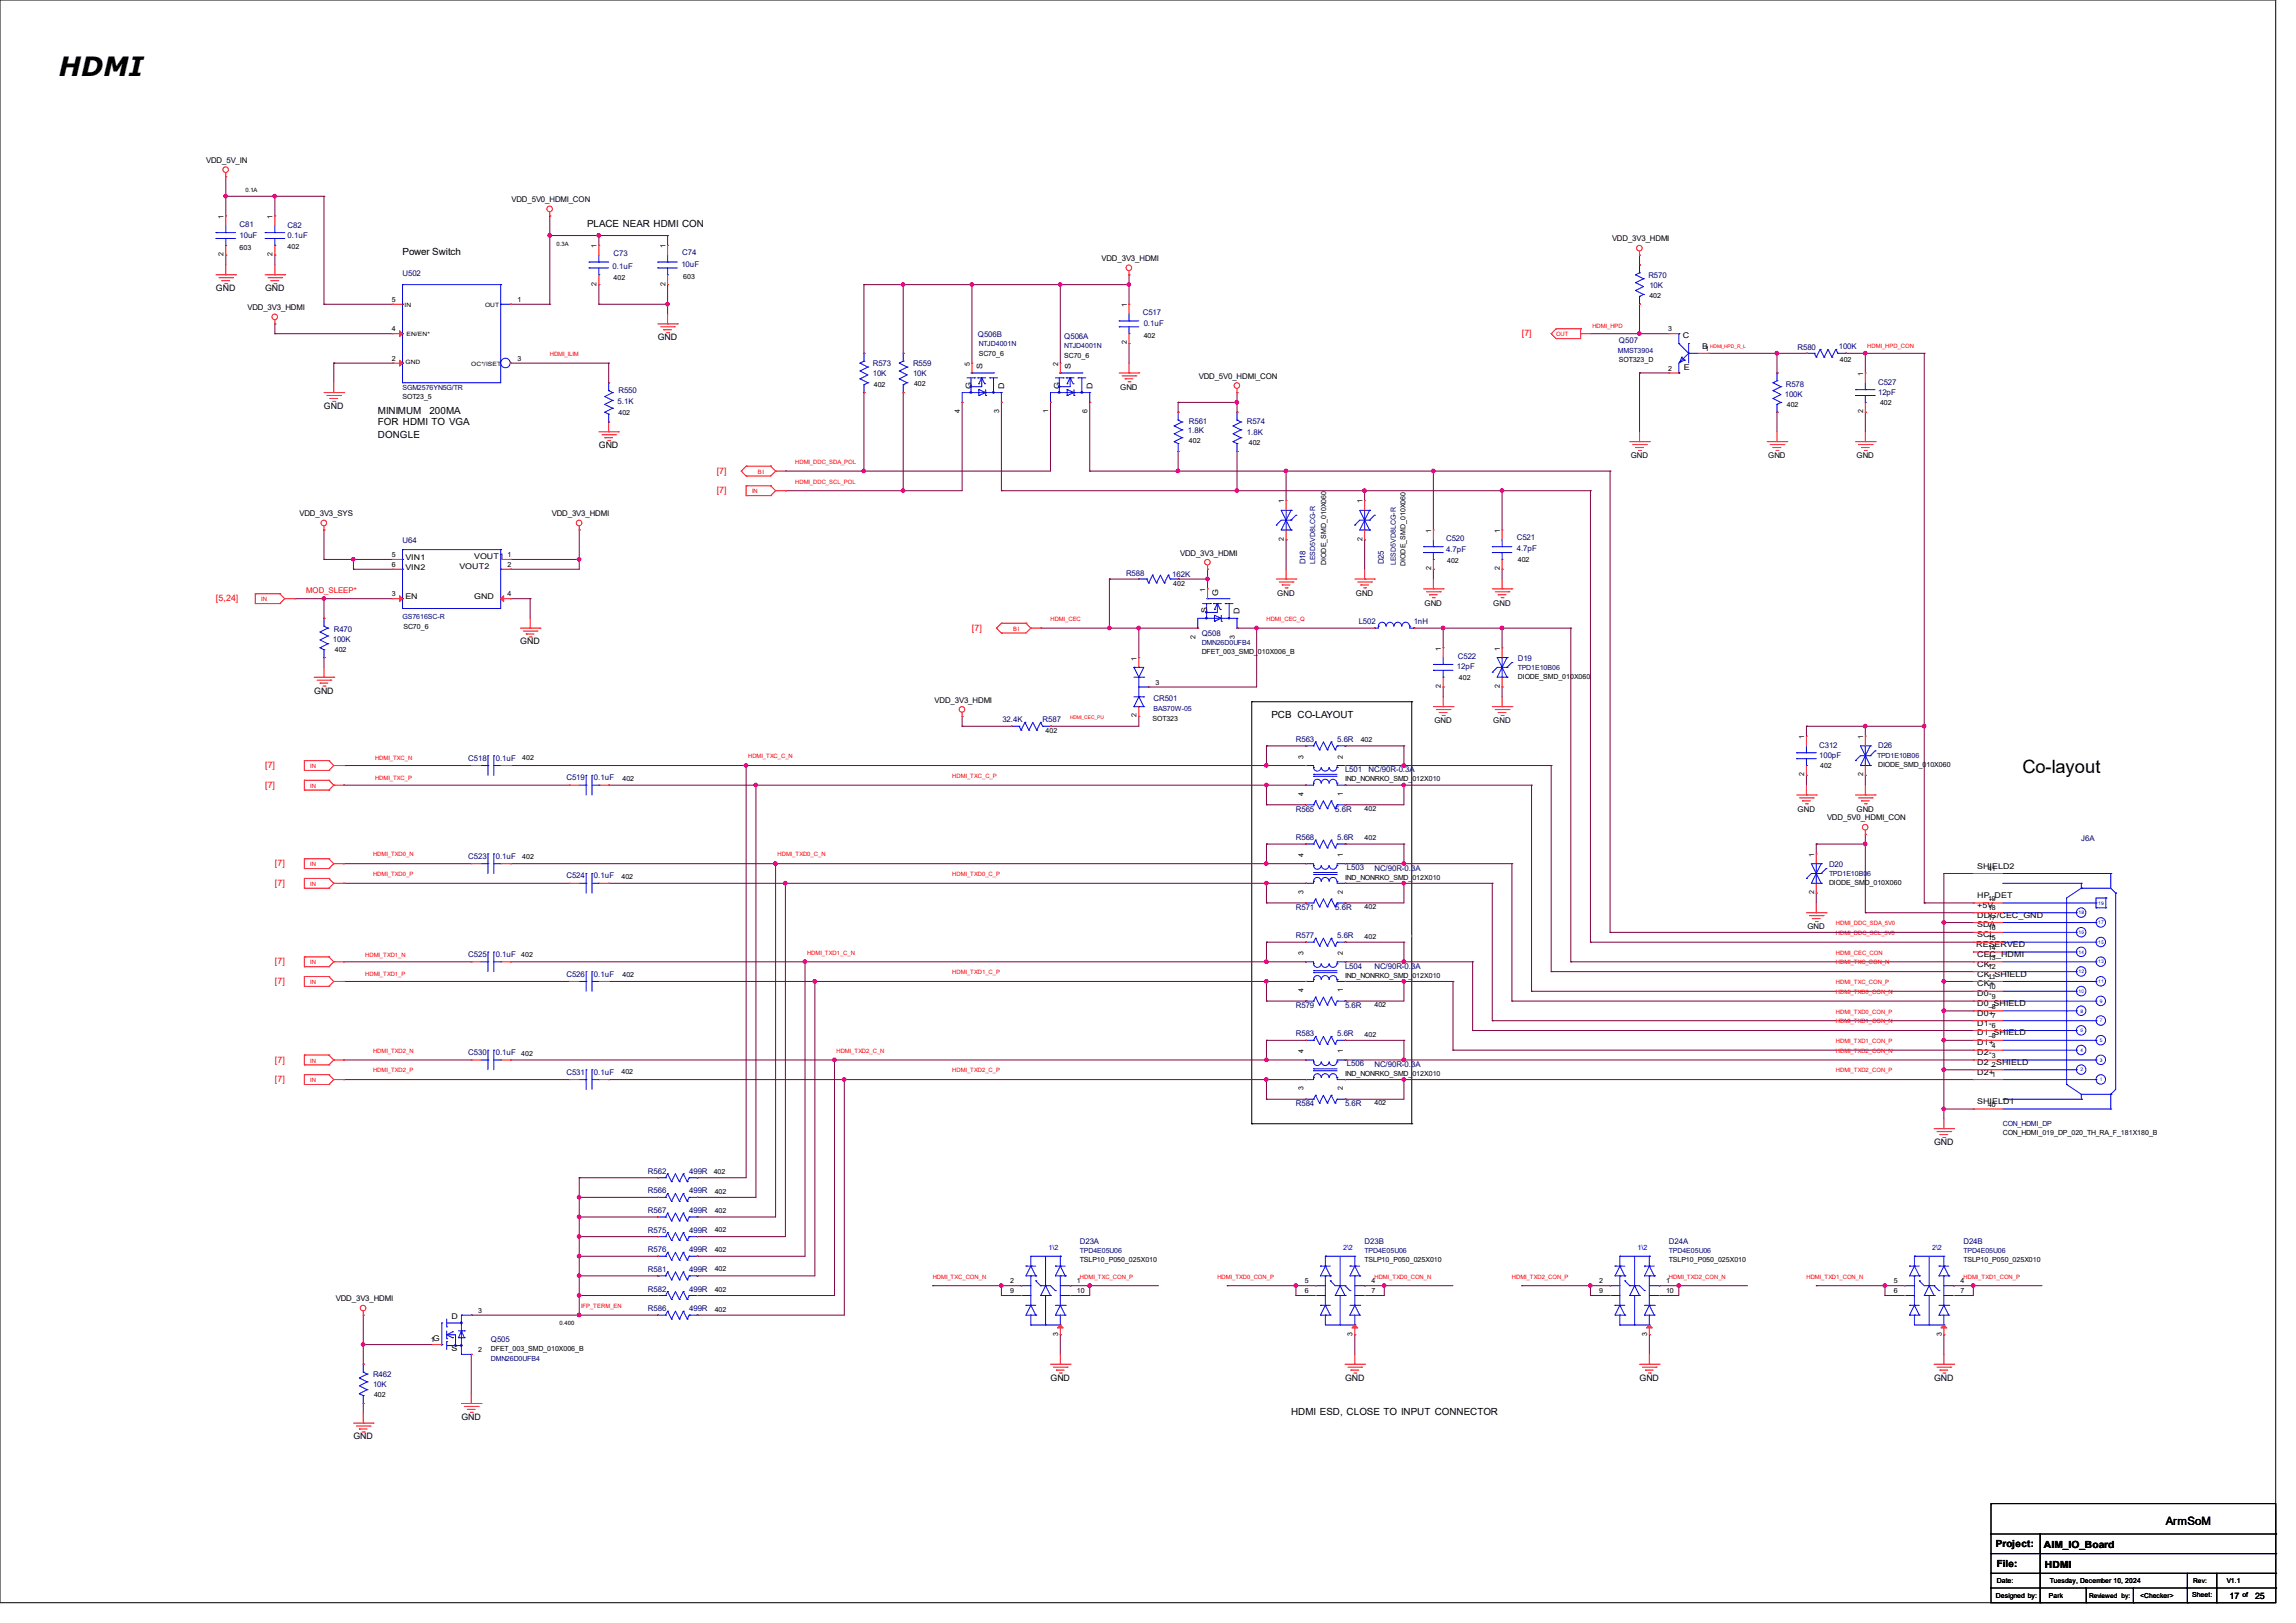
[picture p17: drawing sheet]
<svg xmlns="http://www.w3.org/2000/svg" width="297mm" height="210mm" viewBox="0 0 297 210" stroke-linecap="round" stroke-linejoin="round" font-family="sans-serif">
<defs><g id="words">
<text font-size="3.4" x="7.6" y="9.8">HDMI</text>
<text font-size="2.4" x="261.6" y="100">Co-layout</text>
<text font-size="1.5" x="280.2" y="197.3">ArmSoM</text>
<g font-size="1.3">
<text x="75.9" y="29.4">PLACE NEAR HDMI CON</text>
<text x="52.1" y="32.9">Power Switch</text>
<text x="48.9" y="53.5">MINIMUM</text>
<text x="55.5" y="53.5">200MA</text>
<text x="48.9" y="55">FOR HDMI TO VGA</text>
<text x="48.9" y="56.7">DONGLE</text>
<text x="164.5" y="92.9">PCB CO-LAYOUT</text>
<text x="167" y="183">HDMI ESD, CLOSE TO INPUT CONNECTOR</text>
<text x="258.2" y="200.2">Project:</text>
<text x="258.3" y="202.7">File:</text>
<text x="264.4" y="200.3">AIM_IO_Board</text>
<text x="264.5" y="202.9">HDMI</text>
</g>
<g font-size="1.1">
<text x="27.9" y="37.7">GND</text>
<text x="34.3" y="37.7">GND</text>
<text x="85.1" y="44">GND</text>
<text x="41.9" y="52.9">GND</text>
<text x="77.5" y="58">GND</text>
<text x="67.3" y="83.4">GND</text>
<text x="40.6" y="89.7">GND</text>
<text x="250.2" y="148.2">GND</text>
<text x="135.9" y="178.6">GND</text>
<text x="174" y="178.6">GND</text>
<text x="212.1" y="178.6">GND</text>
<text x="250.2" y="178.6">GND</text>
<text x="59.7" y="183.7">GND</text>
<text x="45.7" y="186.3">GND</text>
<text x="288.4" y="206.8">17</text>
<text x="291.7" y="206.8">25</text>
</g>
<g font-size="1.1" fill="#f00">
<text x="196.8" y="43.5">[7]</text>
<text x="92.7" y="63.8">[7]</text>
<text x="92.7" y="61.3">[7]</text>
<text x="27.9" y="77.8">[5,24]</text>
<text x="125.7" y="81.6">[7]</text>
<text x="34.3" y="101.9">[7]</text>
<text x="34.3" y="99.4">[7]</text>
<text x="35.6" y="112.1">[7]</text>
<text x="35.6" y="114.6">[7]</text>
<text x="35.6" y="124.8">[7]</text>
<text x="35.6" y="127.3">[7]</text>
<text x="35.6" y="137.5">[7]</text>
<text x="35.6" y="140">[7]</text>
</g>
<g font-size="1">
<text x="26.7" y="21.1">VDD_5V_IN</text>
<text x="66.2" y="26.2">VDD_5V0_HDMI_CON</text>
<text x="142.5" y="33.8">VDD_3V3_HDMI</text>
<text x="208.5" y="31.2">VDD_3V3_HDMI</text>
<text x="32" y="40.1">VDD_3V3_HDMI</text>
<text x="127.1" y="47.8" transform="rotate(-90 127.1 47.8)">S</text>
<text x="138.5" y="47.8" transform="rotate(-90 138.5 47.8)">S</text>
<text x="217.7" y="43.7">C</text>
<text x="217.8" y="47.9">E</text>
<text x="220.2" y="45.2">B1</text>
<text x="125.7" y="50.3" transform="rotate(-90 125.7 50.3)">G</text>
<text x="129.9" y="50.3" transform="rotate(-90 129.9 50.3)">D</text>
<text x="137.1" y="50.3" transform="rotate(-90 137.1 50.3)">G</text>
<text x="141.3" y="50.3" transform="rotate(-90 141.3 50.3)">D</text>
<text x="144.9" y="50.4">GND</text>
<text x="155.1" y="49">VDD_5V0_HDMI_CON</text>
<text x="210.9" y="59.3">GND</text>
<text x="228.7" y="59.3">GND</text>
<text x="240.2" y="59.3">GND</text>
<text x="38.7" y="66.8">VDD_3V3_SYS</text>
<text x="71.4" y="66.8">VDD_3V3_HDMI</text>
<text x="152.7" y="71.9">VDD_3V3_HDMI</text>
<text x="52.4" y="77.5">EN</text>
<text x="52.4" y="72.5">VIN1</text>
<text x="52.4" y="73.8">VIN2</text>
<text x="59.4" y="73.7">VOUT2</text>
<text x="61.3" y="72.4">VOUT1</text>
<text x="61.3" y="77.5">GND</text>
<text x="157.6" y="77.1" transform="rotate(-90 157.6 77.1)">G</text>
<text x="165.2" y="77.1">GND</text>
<text x="175.4" y="77.1">GND</text>
<text x="156.2" y="79.4" transform="rotate(-90 156.2 79.4)">S</text>
<text x="160.4" y="79.5" transform="rotate(-90 160.4 79.5)">D</text>
<text x="184.3" y="78.4">GND</text>
<text x="193.2" y="78.4">GND</text>
<text x="120.9" y="90.9">VDD_3V3_HDMI</text>
<text x="185.5" y="93.6">GND</text>
<text x="193.2" y="93.6">GND</text>
<text x="232.5" y="105">GND</text>
<text x="236.3" y="106.2">VDD_5V0_HDMI_CON</text>
<text x="240.2" y="105">GND</text>
<text x="255.8" y="112.4">SHIELD2</text>
<text x="255.8" y="118.7">DDC/CEC_GND</text>
<text x="255.8" y="117.5">+5V</text>
<text x="255.8" y="116.2">HP_DET</text>
<text x="233.8" y="120.3">GND</text>
<text x="255.6" y="122.6">RESERVED</text>
<text x="255.8" y="125.1">CK-</text>
<text x="255.8" y="123.8">CEC_HDMI</text>
<text x="255.8" y="121.3">SCL</text>
<text x="255.8" y="120">SDA</text>
<text x="255.8" y="131.4">D0+</text>
<text x="255.8" y="130.2">D0_SHIELD</text>
<text x="255.8" y="128.9">D0-</text>
<text x="255.8" y="127.6">CK+</text>
<text x="255.8" y="126.4">CK_SHIELD</text>
<text x="255.8" y="137.8">D2 _SHIELD</text>
<text x="255.8" y="136.5">D2-</text>
<text x="255.8" y="135.3">D1+</text>
<text x="255.8" y="134">D1_SHIELD</text>
<text x="255.8" y="132.7">D1-</text>
<text x="255.8" y="139.1">D2+</text>
<text x="255.8" y="142.9">SHIELD1</text>
<text x="43.4" y="168.4">VDD_3V3_HDMI</text>
<text x="58.4" y="170.7">D</text>
<text x="58.4" y="174.9">S</text>
</g>
<g font-size="1" fill="#00007f">
<text x="31" y="29.3">C81</text>
<text x="37.2" y="29.5">C82</text>
<text x="31" y="30.7">10uF</text>
<text x="37.2" y="30.7">0.1uF</text>
<text x="52.1" y="35.7">U502</text>
<text x="79.2" y="34.8">0.1uF</text>
<text x="79.4" y="33.1">C73</text>
<text x="88.1" y="34.5">10uF</text>
<text x="88.3" y="33">C74</text>
<text x="213.2" y="35.9">R570</text>
<text x="147.8" y="40.8">C517</text>
<text x="213.4" y="37.2">10K</text>
<text x="112.9" y="47.4">R573</text>
<text x="118.1" y="47.4">R559</text>
<text x="126.5" y="43.6">Q506B</text>
<text x="137.7" y="43.8">Q506A</text>
<text x="148" y="42.2">0.1uF</text>
<text x="209.4" y="44.3">Q507</text>
<text x="232.5" y="45.3">R580</text>
<text x="237.9" y="45.2">100K</text>
<text x="79.9" y="52.3">5.1K</text>
<text x="80" y="50.8">R550</text>
<text x="112.9" y="48.6">10K</text>
<text x="118.1" y="48.6">10K</text>
<text x="230.9" y="51.3">100K</text>
<text x="231" y="50">R578</text>
<text x="243" y="49.8">C527</text>
<text x="243" y="51.1">12pF</text>
<text x="153.7" y="56">1.8K</text>
<text x="153.8" y="54.9">R561</text>
<text x="161.3" y="56.3">1.8K</text>
<text x="161.3" y="54.9">R574</text>
<text x="52.1" y="70.2">U64</text>
<text x="187.1" y="70">C520</text>
<text x="187.1" y="71.4">4.7pF</text>
<text x="196.2" y="69.8">C521</text>
<text x="196.2" y="71.2">4.7pF</text>
<text x="145.7" y="74.5">R588</text>
<text x="151.6" y="74.7">162K</text>
<text x="168.9" y="73" transform="rotate(-90 168.9 73)">D18</text>
<text x="179" y="73" transform="rotate(-90 179 73)">D25</text>
<text x="43.1" y="83.1">100K</text>
<text x="43.2" y="81.8">R470</text>
<text x="155.4" y="82.3">Q508</text>
<text x="175.8" y="80.8">L502</text>
<text x="182.9" y="80.8">1nH</text>
<text x="188.5" y="86.6">12pF</text>
<text x="188.6" y="85.2">C522</text>
<text x="196.3" y="85.5">D19</text>
<text x="129.7" y="93.5">32.4K</text>
<text x="134.9" y="93.5">R587</text>
<text x="149.2" y="90.7">CR501</text>
<text x="60.6" y="98.4">C518</text>
<text x="64.1" y="98.4">0.1uF</text>
<text x="73.3" y="101">C519</text>
<text x="76.8" y="101">0.1uF</text>
<text x="167.6" y="96">R563</text>
<text x="173" y="96">5.6R</text>
<text x="174" y="99.9">L501</text>
<text x="177" y="99.9">NC/90R-0.3A</text>
<text x="235.3" y="96.8">C312</text>
<text x="235.3" y="98">100pF</text>
<text x="243" y="96.8">D26</text>
<text x="167.6" y="105">R565</text>
<text x="172.7" y="105">5.6R</text>
<text x="60.6" y="111.1">C523</text>
<text x="64.1" y="111.1">0.1uF</text>
<text x="73.3" y="113.7">C524</text>
<text x="76.8" y="113.7">0.1uF</text>
<text x="167.6" y="108.7">R568</text>
<text x="173" y="108.7">5.6R</text>
<text x="174.2" y="112.5">L503</text>
<text x="177.8" y="112.6">NC/90R-0.3A</text>
<text x="236.6" y="112.1">D20</text>
<text x="269.2" y="108.8">J6A</text>
<text x="167.6" y="117.7">R571</text>
<text x="172.7" y="117.7">5.6R</text>
<text x="60.6" y="123.8">C525</text>
<text x="64.1" y="123.8">0.1uF</text>
<text x="167.6" y="121.4">R577</text>
<text x="173" y="121.4">5.6R</text>
<text x="174" y="125.3">L504</text>
<text x="177.8" y="125.3">NC/90R-0.3A</text>
<text x="73.3" y="126.4">C526</text>
<text x="76.8" y="126.4">0.1uF</text>
<text x="167.6" y="130.4">R579</text>
<text x="174" y="130.4">5.6R</text>
<text x="60.6" y="136.5">C530</text>
<text x="64.1" y="136.5">0.1uF</text>
<text x="167.6" y="134.1">R583</text>
<text x="173" y="134.1">5.6R</text>
<text x="174.2" y="137.9">L506</text>
<text x="73.3" y="139.1">C531</text>
<text x="76.8" y="139.1">0.1uF</text>
<text x="167.6" y="143.1">R584</text>
<text x="174" y="143.1">5.6R</text>
<text x="177.8" y="138">NC/90R-0.3A</text>
<text x="83.8" y="151.9">R562</text>
<text x="83.8" y="154.4">R566</text>
<text x="89.2" y="151.9">499R</text>
<text x="89.2" y="154.4">499R</text>
<text x="83.8" y="157">R567</text>
<text x="83.8" y="159.5">R575</text>
<text x="89.2" y="157">499R</text>
<text x="89.2" y="159.5">499R</text>
<text x="139.7" y="160.9">D23A</text>
<text x="176.5" y="160.9">D23B</text>
<text x="215.9" y="160.9">D24A</text>
<text x="254" y="160.9">D24B</text>
<text x="83.8" y="164.6">R581</text>
<text x="83.8" y="167.1">R582</text>
<text x="83.8" y="162.1">R576</text>
<text x="89.2" y="164.6">499R</text>
<text x="89.2" y="167.1">499R</text>
<text x="89.2" y="162.1">499R</text>
<text x="63.5" y="173.6">Q505</text>
<text x="83.8" y="169.7">R586</text>
<text x="89.2" y="169.7">499R</text>
<text x="48.3" y="179.5">10K</text>
<text x="48.3" y="178.2">R462</text>
</g>
<text font-size="1" fill="#f00" x="39.6" y="76.8">MOD_SLEEP*</text>
<g font-size=".9">
<text x="28.9" y="28.3" transform="rotate(-90 28.9 28.3)">1</text>
<text x="35.3" y="28.3" transform="rotate(-90 35.3 28.3)">1</text>
<text x="28.9" y="33.1" transform="rotate(-90 28.9 33.1)">2</text>
<text x="31" y="32.3">603</text>
<text x="35.3" y="33.1" transform="rotate(-90 35.3 33.1)">2</text>
<text x="37.2" y="32.2">402</text>
<text x="77.2" y="32.1" transform="rotate(-90 77.2 32.1)">1</text>
<text x="86.1" y="32.1" transform="rotate(-90 86.1 32.1)">1</text>
<text x="50.7" y="39.1">5</text>
<text x="66.9" y="39.1">1</text>
<text x="77.2" y="37" transform="rotate(-90 77.2 37)">2</text>
<text x="79.4" y="36.2">402</text>
<text x="86.1" y="37" transform="rotate(-90 86.1 37)">2</text>
<text x="88.4" y="36.1">603</text>
<text x="145.8" y="39.8" transform="rotate(-90 145.8 39.8)">1</text>
<text x="213.4" y="38.5">402</text>
<text x="50.7" y="46.7">2</text>
<text x="50.7" y="42.9">4</text>
<text x="66.9" y="46.7">3</text>
<text x="125.4" y="47.4" transform="rotate(-90 125.4 47.4)">5</text>
<text x="126.6" y="46">SC70_6</text>
<text x="136.9" y="47.4" transform="rotate(-90 136.9 47.4)">2</text>
<text x="137.7" y="46.3">SC70_6</text>
<text x="145.8" y="44.6" transform="rotate(-90 145.8 44.6)">2</text>
<text x="148" y="43.7">402</text>
<text x="209.4" y="46.8">SOT323_D</text>
<text x="215.8" y="48">2</text>
<text x="215.8" y="42.9">3</text>
<text x="238" y="46.8">402</text>
<text x="52.1" y="51.6">SOT23_5</text>
<text x="80" y="53.6">402</text>
<text x="113" y="50.1">402</text>
<text x="118.2" y="50">402</text>
<text x="124.2" y="53.5" transform="rotate(-90 124.2 53.5)">4</text>
<text x="129.3" y="53.5" transform="rotate(-90 129.3 53.5)">3</text>
<text x="135.6" y="53.5" transform="rotate(-90 135.6 53.5)">1</text>
<text x="140.7" y="53.5" transform="rotate(-90 140.7 53.5)">6</text>
<text x="231.1" y="52.6">402</text>
<text x="241" y="53.5" transform="rotate(-90 241 53.5)">2</text>
<text x="241" y="48.6" transform="rotate(-90 241 48.6)">1</text>
<text x="243.2" y="52.4">402</text>
<text x="153.8" y="57.3">402</text>
<text x="161.5" y="57.6">402</text>
<text x="166.1" y="65.2" transform="rotate(-90 166.1 65.2)">1</text>
<text x="176.2" y="65.2" transform="rotate(-90 176.2 65.2)">1</text>
<text x="166.1" y="70" transform="rotate(-90 166.1 70)">2</text>
<text x="176.2" y="70" transform="rotate(-90 176.2 70)">2</text>
<text x="185.1" y="69" transform="rotate(-90 185.1 69)">1</text>
<text x="194" y="69" transform="rotate(-90 194 69)">1</text>
<text x="50.7" y="77.2">3</text>
<text x="50.7" y="72.1">5</text>
<text x="50.7" y="73.4">6</text>
<text x="65.7" y="72.1">1</text>
<text x="65.7" y="73.4">2</text>
<text x="65.7" y="77.2">4</text>
<text x="151.8" y="75.9">402</text>
<text x="155.9" y="76.6" transform="rotate(-90 155.9 76.6)">1</text>
<text x="171.5" y="73.2" transform="rotate(-90 171.5 73.2)">DIODE_SMD_010X060</text>
<text x="181.8" y="73.3" transform="rotate(-90 181.8 73.3)">DIODE_SMD_010X060</text>
<text x="185.1" y="73.8" transform="rotate(-90 185.1 73.8)">2</text>
<text x="187.2" y="72.8">402</text>
<text x="194" y="73.8" transform="rotate(-90 194 73.8)">2</text>
<text x="196.3" y="72.7">402</text>
<text x="52.2" y="81.4">SC70_6</text>
<text x="154.7" y="82.7" transform="rotate(-90 154.7 82.7)">2</text>
<text x="159.7" y="82.7" transform="rotate(-90 159.7 82.7)">3</text>
<text x="43.3" y="84.4">402</text>
<text x="147" y="85.5" transform="rotate(-90 147 85.5)">1</text>
<text x="149.5" y="88.6">3</text>
<text x="155.4" y="84.6">DFET_003_SMD_010X006_B</text>
<text x="186.4" y="89" transform="rotate(-90 186.4 89)">2</text>
<text x="186.4" y="84.2" transform="rotate(-90 186.4 84.2)">1</text>
<text x="188.7" y="88.1">402</text>
<text x="194" y="89" transform="rotate(-90 194 89)">2</text>
<text x="194" y="84.2" transform="rotate(-90 194 84.2)">1</text>
<text x="196.3" y="87.9">DIODE_SMD_010X060</text>
<text x="135.3" y="94.9">402</text>
<text x="147" y="92.8" transform="rotate(-90 147 92.8)">2</text>
<text x="149.1" y="93.3">SOT323</text>
<text x="233.4" y="95.6" transform="rotate(-90 233.4 95.6)">1</text>
<text x="241" y="95.6" transform="rotate(-90 241 95.6)">1</text>
<text x="67.6" y="98.3">402</text>
<text x="80.5" y="101">402</text>
<text x="168.6" y="98.2" transform="rotate(-90 168.6 98.2)">3</text>
<text x="173.7" y="98.2" transform="rotate(-90 173.7 98.2)">2</text>
<text x="174" y="101">IND_NONRKO_SMD_012X010</text>
<text x="176" y="96.1">402</text>
<text x="233.4" y="100.5" transform="rotate(-90 233.4 100.5)">2</text>
<text x="235.5" y="99.4">402</text>
<text x="241" y="100.5" transform="rotate(-90 241 100.5)">2</text>
<text x="243" y="99.2">DIODE_SMD_010X060</text>
<text x="168.6" y="103" transform="rotate(-90 168.6 103)">4</text>
<text x="173.7" y="103" transform="rotate(-90 173.7 103)">1</text>
<text x="176.5" y="104.9">402</text>
<text x="67.6" y="111.2">402</text>
<text x="80.4" y="113.7">402</text>
<text x="168.6" y="110.9" transform="rotate(-90 168.6 110.9)">4</text>
<text x="173.7" y="110.9" transform="rotate(-90 173.7 110.9)">1</text>
<text x="174" y="113.8">IND_NONRKO_SMD_012X010</text>
<text x="176.5" y="108.8">402</text>
<text x="234.7" y="110.9" transform="rotate(-90 234.7 110.9)">1</text>
<text x="257.2" y="112.7">41</text>
<text x="168.6" y="115.7" transform="rotate(-90 168.6 115.7)">3</text>
<text x="173.7" y="115.7" transform="rotate(-90 173.7 115.7)">2</text>
<text x="176.5" y="117.6">402</text>
<text x="234.7" y="115.7" transform="rotate(-90 234.7 115.7)">2</text>
<text x="236.6" y="114.5">DIODE_SMD_010X060</text>
<text x="257.2" y="119.1">17</text>
<text x="257.2" y="117.8">18</text>
<text x="257.2" y="116.5">19</text>
<text x="67.4" y="123.9">402</text>
<text x="168.6" y="123.6" transform="rotate(-90 168.6 123.6)">3</text>
<text x="173.7" y="123.6" transform="rotate(-90 173.7 123.6)">2</text>
<text x="176.5" y="121.5">402</text>
<text x="257.2" y="125.4">12</text>
<text x="257.2" y="124.2">13</text>
<text x="257.2" y="122.9">14</text>
<text x="257.2" y="121.6">15</text>
<text x="257.2" y="120.4">16</text>
<text x="80.5" y="126.4">402</text>
<text x="168.6" y="128.4" transform="rotate(-90 168.6 128.4)">4</text>
<text x="173.7" y="128.4" transform="rotate(-90 173.7 128.4)">1</text>
<text x="174" y="126.5">IND_NONRKO_SMD_012X010</text>
<text x="177.8" y="130.3">402</text>
<text x="257.2" y="128">10</text>
<text x="257.2" y="126.7">11</text>
<text x="257.7" y="131.8">7</text>
<text x="257.7" y="130.5">8</text>
<text x="257.7" y="129.2">9</text>
<text x="67.4" y="136.7">402</text>
<text x="168.6" y="136.3" transform="rotate(-90 168.6 136.3)">4</text>
<text x="173.7" y="136.3" transform="rotate(-90 173.7 136.3)">1</text>
<text x="176.5" y="134.2">402</text>
<text x="257.7" y="136.9">3</text>
<text x="257.7" y="135.6">4</text>
<text x="257.7" y="134.3">5</text>
<text x="257.7" y="133.1">6</text>
<text x="80.4" y="139">402</text>
<text x="168.6" y="141.1" transform="rotate(-90 168.6 141.1)">3</text>
<text x="173.7" y="141.1" transform="rotate(-90 173.7 141.1)">2</text>
<text x="174" y="139.2">IND_NONRKO_SMD_012X010</text>
<text x="177.8" y="143">402</text>
<text x="257.2" y="143.2">40</text>
<text x="257.7" y="139.4">1</text>
<text x="257.7" y="138.1">2</text>
<text x="259.1" y="146.9">CON_HDMI_019_DP_020_TH_RA_F_181X180_B</text>
<text x="92.3" y="151.9">402</text>
<text x="92.5" y="154.5">402</text>
<text x="92.5" y="157">402</text>
<text x="92.5" y="159.4">402</text>
<text x="92.5" y="162">402</text>
<text x="92.5" y="164.5">402</text>
<text x="92.5" y="167.2">402</text>
<text x="130.7" y="166.1">2</text>
<text x="130.7" y="167.3">9</text>
<text x="139.3" y="166.1">1</text>
<text x="139.3" y="167.3">10</text>
<text x="139.7" y="163.4">TSLP10_P050_025X010</text>
<text x="168.8" y="166.1">5</text>
<text x="168.8" y="167.3">6</text>
<text x="176.5" y="163.4">TSLP10_P050_025X010</text>
<text x="177.4" y="166.1">4</text>
<text x="177.4" y="167.3">7</text>
<text x="206.9" y="166.1">2</text>
<text x="206.9" y="167.3">9</text>
<text x="215.5" y="166.1">1</text>
<text x="215.5" y="167.3">10</text>
<text x="215.9" y="163.4">TSLP10_P050_025X010</text>
<text x="245" y="166.1">5</text>
<text x="245" y="167.3">6</text>
<text x="253.6" y="166.1">4</text>
<text x="253.6" y="167.3">7</text>
<text x="254" y="163.4">TSLP10_P050_025X010</text>
<text x="55.8" y="173.7">1G</text>
<text x="61.8" y="169.9">3</text>
<text x="92.5" y="169.7">402</text>
<text x="136.9" y="172.8" transform="rotate(-90 136.9 172.8)">3</text>
<text x="175" y="172.8" transform="rotate(-90 175 172.8)">3</text>
<text x="213.1" y="172.8" transform="rotate(-90 213.1 172.8)">3</text>
<text x="251.2" y="172.8" transform="rotate(-90 251.2 172.8)">3</text>
<text x="61.8" y="175">2</text>
<text x="63.5" y="174.8">DFET_003_SMD_010X006_B</text>
<text x="48.4" y="180.8">402</text>
<text x="258.2" y="206.8">Designed by:</text>
<text x="258.3" y="204.9">Date:</text>
<text x="265.1" y="206.8">Park</text>
<text x="265.2" y="204.9">Tuesday, December 10, 2024</text>
<text x="276.9" y="206.8">&lt;Checker&gt;</text>
<text x="283.6" y="206.7">Sheet:</text>
<text x="288" y="204.9">V1.1</text>
<text x="290.1" y="206.7">of</text>
</g>
<g font-size=".9" fill="#00007f">
<text x="126.6" y="44.7">NTJD4001N</text>
<text x="137.7" y="45">NTJD4001N</text>
<text x="209.3" y="45.6">MMST3904</text>
<text x="52.1" y="50.5">SGM2576YN5G/TR</text>
<text x="170.1" y="73" transform="rotate(-90 170.1 73)">LESD5VD8LCG-R</text>
<text x="180.6" y="73.2" transform="rotate(-90 180.6 73.2)">LESD5VD8LCG-R</text>
<text x="52.1" y="80.1">GS7616SC-R</text>
<text x="155.4" y="83.5">DMN26D0UFB4</text>
<text x="196.3" y="86.7">TPD1E10B06</text>
<text x="149.2" y="92">BAS70W-05</text>
<text x="242.8" y="98.1">TPD1E10B06</text>
<text x="236.6" y="113.3">TPD1E10B06</text>
<text x="259.1" y="145.7">CON_HDMI_DP</text>
<text x="139.7" y="162.1">TPD4E05U06</text>
<text x="176.5" y="162.1">TPD4E05U06</text>
<text x="215.9" y="162.1">TPD4E05U06</text>
<text x="254" y="162.1">TPD4E05U06</text>
<text x="63.5" y="176.1">DMN26D0UFB4</text>
</g>
<g font-size=".9" fill="#00f">
<text x="135.6" y="161.8">1\2</text>
<text x="173.7" y="161.8">2\2</text>
<text x="211.8" y="161.8">1\2</text>
<text x="249.9" y="161.8">2\2</text>
</g>
<g font-size=".8">
<text x="31.7" y="24.8">0.1A</text>
<text x="72" y="31.8">0.3A</text>
<text x="52.3" y="39.7">IN</text>
<text x="62.7" y="39.7">OUT</text>
<text x="52.5" y="47.1">GND</text>
<text x="52.6" y="43.5">EN/EN*</text>
<text x="61" y="47.3">OC*/ISET</text>
<text x="72.4" y="171.4">0.400</text>
<text x="270.3" y="206.8">Reviewed by:</text>
<text x="283.7" y="204.9">Rev:</text>
</g>
<g font-size=".8" fill="#f00">
<text x="71.1" y="46.1">HDMI_ILIM</text>
<text x="201.3" y="43.5">OUT</text>
<text x="206" y="42.5">HDMI_HPD</text>
<text x="241.6" y="45">HDMI_HPD_CON</text>
<text x="97.3" y="63.8">IN</text>
<text x="98" y="61.3">BI</text>
<text x="102.9" y="62.6">HDMI_DDC_SCL_POL</text>
<text x="102.9" y="60">HDMI_DDC_SDA_POL</text>
<text x="33.8" y="77.8">IN</text>
<text x="131.1" y="81.6">BI</text>
<text x="135.9" y="80.3">HDMI_CEC</text>
<text x="163.8" y="80.3">HDMI_CEC_Q</text>
<text x="40.1" y="101.9">IN</text>
<text x="40.1" y="99.4">IN</text>
<text x="48.5" y="98.4">HDMI_TXC_N</text>
<text x="48.5" y="100.9">HDMI_TXC_P</text>
<text x="96.8" y="98.1">HDMI_TXC_C_N</text>
<text x="123.2" y="100.7">HDMI_TXC_C_P</text>
<text x="40.1" y="112.1">IN</text>
<text x="48.3" y="110.8">HDMI_TXD0_N</text>
<text x="48.3" y="113.4">HDMI_TXD0_P</text>
<text x="100.6" y="110.8">HDMI_TXD0_C_N</text>
<text x="123.2" y="113.4">HDMI_TXD0_C_P</text>
<text x="40.1" y="114.6">IN</text>
<text x="237.5" y="119.7">HDMI_DDC_SDA_5V0</text>
<text x="40.1" y="124.8">IN</text>
<text x="47.2" y="123.8">HDMI_TXD1_N</text>
<text x="104.4" y="123.5">HDMI_TXD1_C_N</text>
<text x="237.5" y="123.5">HDMI_CEC_CON</text>
<text x="237.5" y="121">HDMI_DDC_SCL_5V0</text>
<text x="237.5" y="124.8">HDMI_TXC_CON_N</text>
<text x="40.1" y="127.3">IN</text>
<text x="47.2" y="126.3">HDMI_TXD1_P</text>
<text x="123.2" y="126.1">HDMI_TXD1_C_P</text>
<text x="237.5" y="127.3">HDMI_TXC_CON_P</text>
<text x="237.5" y="128.6">HDMI_TXD0_CON_N</text>
<text x="237.5" y="131.1">HDMI_TXD0_CON_P</text>
<text x="40.1" y="137.5">IN</text>
<text x="48.3" y="136.2">HDMI_TXD2_N</text>
<text x="108.2" y="136.2">HDMI_TXD2_C_N</text>
<text x="237.5" y="132.4">HDMI_TXD1_CON_N</text>
<text x="237.5" y="135">HDMI_TXD1_CON_P</text>
<text x="237.5" y="136.2">HDMI_TXD2_CON_N</text>
<text x="40.1" y="140">IN</text>
<text x="48.3" y="138.8">HDMI_TXD2_P</text>
<text x="123.2" y="138.8">HDMI_TXD2_C_P</text>
<text x="237.5" y="138.8">HDMI_TXD2_CON_P</text>
<text x="120.6" y="165.4">HDMI_TXC_CON_N</text>
<text x="139.7" y="165.4">HDMI_TXC_CON_P</text>
<text x="157.5" y="165.4">HDMI_TXD0_CON_P</text>
<text x="177.8" y="165.4">HDMI_TXD0_CON_N</text>
<text x="195.6" y="165.4">HDMI_TXD2_CON_P</text>
<text x="215.9" y="165.4">HDMI_TXD2_CON_N</text>
<text x="233.7" y="165.4">HDMI_TXD1_CON_N</text>
<text x="254" y="165.4">HDMI_TXD1_CON_P</text>
<text x="75.2" y="169.2">IFP_TERM_EN</text>
</g>
<g font-size=".6" fill="#f00">
<text x="221.2" y="45">HDMI_HPD_R_L</text>
<text x="138.4" y="93">HDMI_CEC_PU</text>
</g>
<g font-size=".6" fill="#00f">
<text x="268.9" y="118.3">18</text>
<text x="271.4" y="119.6">17</text>
<text x="271.4" y="117.1">19</text>
<text x="268.9" y="120.9">16</text>
<text x="268.9" y="123.4">14</text>
<text x="268.9" y="125.9">12</text>
<text x="271.4" y="124.7">13</text>
<text x="271.4" y="122.1">15</text>
<text x="268.9" y="128.5">10</text>
<text x="269.1" y="131">8</text>
<text x="271.4" y="127.2">11</text>
<text x="271.7" y="129.8">9</text>
<text x="269.1" y="136.1">4</text>
<text x="269.1" y="133.6">6</text>
<text x="271.7" y="134.8">5</text>
<text x="271.7" y="137.4">3</text>
<text x="271.7" y="132.3">7</text>
<text x="269.1" y="138.6">2</text>
<text x="271.7" y="139.9">1</text>
</g>
<g font-size=".4" fill="#fff">
<text x="181.9" y="121.2">HDMI_TXD1_CON_N</text>
<text x="132.3" y="167">HDMI_TXC_CON_N</text>
<text x="141.2" y="167">HDMI_TXC_CON_P</text>
<text x="170.4" y="167">HDMI_TXD0_CON_P</text>
<text x="179.3" y="167">HDMI_TXD0_CON_N</text>
<text x="208.5" y="167">HDMI_TXD2_CON_P</text>
<text x="217.4" y="167">HDMI_TXD2_CON_N</text>
<text x="246.6" y="167">HDMI_TXD1_CON_N</text>
<text x="255.5" y="167">HDMI_TXD1_CON_P</text>
</g>
</g></defs>
<g fill="none" stroke="#000" stroke-width=".13">
<path d="M0 0h294.4v207.4h-294.4zM161.9 90.8h.1M161.9 90.8v54.6M161.9 90.8h20.7M182.6 90.8h.1M182.6 90.8v54.6M161.9 145.4h.1M161.9 145.4h20.7M182.6 145.4h.1M257.6 194.6h36.8v12.8h-36.8zM257.6 198.5h36.8M263.9 198.5v8.9"/>
<path d="M294.4 198.5h.1M257.6 201h36.8M257.6 203.6h36.8M257.6 205.5h36.8M263.9 207.4h.1M269.9 207.4h.1M269.9 205.5v1.9M276 207.4h.1M276 205.5v1.9M283 207.4h.1M283 203.6v3.8M286.8 207.4h.1"/>
<path d="M286.8 203.6v3.8M294.4 201h.1M294.4 203.6h.1M294.4 205.5h.1"/>
</g>
<g fill="none" stroke="#7f003f" stroke-width=".13">
<path d="M29.2 25.4h.1M29.2 22.9h.1M29.2 33h.1M29.2 22.9v5M29.2 33v1.3M29.2 25.4h12.7M35.6 25.4h.1M35.6 33h.1M35.6 25.4v2.5M35.6 33v1.3M41.9 39.4h.1M41.9 25.4h.1"/>
<path d="M41.9 25.4v14M41.9 39.4h8.9M66 39.4h5.1M71.1 39.4h.1M71.1 30.5h.1M71.1 27.9h.1M71.1 27.9v11.5M71.1 30.5h15.3M77.5 30.5h.1M77.5 39.4h.1M77.5 36.8h.1M77.5 39.4h8.9"/>
<path d="M77.5 30.5v1.2M77.5 36.8v2.6M86.4 30.5h.1M86.4 39.4h.1M86.4 36.8h.1M86.4 30.5v1.2M86.4 36.8v3.8M111.8 36.8h.1M111.8 36.8v8.9M111.8 36.8h34.3M116.8 36.8h.1M116.8 36.8v8.9"/>
<path d="M125.7 36.8h.1M125.7 36.8v10.2M137.2 36.8h.1M137.2 36.8v10.2M146.1 36.8h.1M146.1 35.6h.1M146.1 35.6v3.8M212.1 39.4h.1M212.1 33h.1M212.1 33v1.3M212.1 39.4v3.8M35.6 41.9h.1"/>
<path d="M35.6 43.2h.1M35.6 41.9v1.3M35.6 43.2h15.2M43.2 47h.1M43.2 47v2.5M43.2 47h7.6M66 47h.1M66 47h12.7M78.7 47h.1M78.7 47v2.5M111.8 50.8h.1M111.8 50.8v10.2"/>
<path d="M116.8 50.8h.1M116.8 50.8v12.7M124.5 52.1h.1M124.5 52.1v11.4h-22.9M129.5 52.1h.1M129.5 52.1v11.4M135.9 52.1h.1M135.9 52.1v8.9h-34.3M141 52.1h.1M141 52.1v8.9M146.1 44.4h.1M146.1 44.4v2.6"/>
<path d="M152.4 52.1h.1M152.4 58.4h.1M152.4 52.1v1.2M152.4 58.4v2.6M152.4 52.1h7.6M160 52.1h.1M160 50.8h.1M160 58.4h.1M160 50.8v2.5M160 58.4v5.1M205.7 43.2h10.2M212.1 48.3h.1"/>
<path d="M212.1 43.2h.1M212.1 48.3h3.8M212.1 48.3v7.6M221 45.7h12.7M229.9 53.3h.1M229.9 45.7h.1M229.9 48.3h.1M229.9 45.7v2.6M229.9 53.3v2.6M233.7 45.7h.1M238.8 45.7h.1M238.8 45.7h10.1"/>
<path d="M241.3 53.3h.1M241.3 45.7h.1M241.3 45.7v2.6M241.3 53.3v2.6M248.9 45.7h.1M248.9 45.7v71.1M38.1 77.5h.1M38.1 77.5h12.7M41.9 77.5h.1M41.9 68.6h.1M41.9 72.4h.1M41.9 68.6v3.8"/>
<path d="M41.9 77.5v2.5M41.9 72.4h8.9M45.7 72.4h.1M45.7 73.7h.1M45.7 73.7h5.1M45.7 72.4v1.3M66 73.7h.1M66 72.4h.1M66 77.5h.1M66 77.5h2.6M66 72.4h8.9M68.6 77.5h.1"/>
<path d="M68.6 77.5v2.5M74.9 72.4h.1M74.9 68.6h.1M74.9 68.6v5.1h-8.9M101.6 63.5h.1M101.6 61h.1M111.8 61h.1M116.8 63.5h.1M129.5 63.5h.1M129.5 63.5h76.2M141 61h.1M141 61h67.3"/>
<path d="M143.5 74.9h.1M143.5 74.9h3.8M143.5 74.9v6.4M152.4 74.9h.1M152.4 61h.1M152.4 74.9h3.8M156.2 74.9h.1M156.2 73.7h.1M156.2 73.7v2.5M160 63.5h.1M166.4 69.9h.1M166.4 61h.1"/>
<path d="M166.4 61v3.8M166.4 69.9v3.8M176.5 69.9h.1M176.5 63.5h.1M176.5 63.5v1.3M176.5 69.9v3.8M185.4 73.7h.1M185.4 61h.1M185.4 61v7.6M185.4 73.7v1.2M194.3 73.7h.1M194.3 63.5h.1"/>
<path d="M194.3 63.5v5.1M194.3 73.7v1.2M205.7 63.5h.1M205.7 63.5v58.4M208.3 61h.1M208.3 61v59.7M41.9 85.1h.1M41.9 85.1v1.3M44.5 99.1h.1M44.5 99.1h16.5M66 99.1h.1M66 99.1h102.9"/>
<path d="M96.5 99.1h.1M96.5 99.1v53.3h-6.3M124.5 92.7h.1M124.5 94h.1M124.5 92.7v1.3M124.5 94h6.3M134.6 81.3h.1M134.6 81.3h20.3M135.9 94h.1M143.5 81.3h.1M147.3 81.3h.1M147.3 92.7h.1"/>
<path d="M147.3 92.7v1.3h-11.4M147.3 81.3v3.8M148.6 88.9h.1M160 81.3h.1M160 81.3h17.8M162.6 81.3h.1M162.6 81.3v7.6h-14M163.8 99.1h.1M163.8 96.5h.1M163.8 96.5v2.6M163.8 96.5h5.1M174 99.1h.1"/>
<path d="M174 96.5h.1M174 99.1h26.7M174 96.5h7.6M181.6 99.1h.1M181.6 96.5h.1M181.6 96.5v2.6M182.9 81.3h.1M182.9 81.3h20.3M186.7 88.9h.1M186.7 81.3h.1M186.7 81.3v2.5M186.7 88.9v1.3"/>
<path d="M194.3 88.9h.1M194.3 81.3h.1M194.3 81.3v2.5M194.3 88.9v1.3M200.7 99.1h.1M200.7 99.1v26.6M203.2 81.3h.1M203.2 81.3v43.2M233.7 94h.1M233.7 94h15.2M233.7 94v1.3M241.3 94h.1"/>
<path d="M241.3 94v1.3M248.9 94h.1M44.5 101.6h.1M44.5 111.8h.1M44.5 114.3h.1M44.5 101.6h29.2M44.5 111.8h16.5M44.5 114.3h29.2M66 111.8h.1M66 111.8h102.9M78.7 101.6h.1M78.7 114.3h.1"/>
<path d="M78.7 101.6h90.2M78.7 114.3h90.2M97.8 101.6h.1M97.8 101.6v53.3h-7.6M100.3 111.8h.1M100.3 111.8v45.7h-10.1M101.6 114.3h.1M101.6 114.3v45.7h-11.4M163.8 101.6h.1M163.8 104.1h.1M163.8 111.8h.1M163.8 109.2h.1"/>
<path d="M163.8 114.3h.1M163.8 116.8h.1M163.8 101.6v2.5M163.8 109.2v2.6M163.8 114.3v2.5M163.8 116.8h5.1M163.8 104.1h5.1M163.8 109.2h5.1M174 104.1h.1M174 101.6h.1M174 109.2h.1M174 111.8h.1"/>
<path d="M174 116.8h.1M174 114.3h.1M174 101.6h24.1M174 109.2h7.6M174 111.8h21.6M174 114.3h19M181.6 101.6h.1M181.6 109.2h.1M181.6 111.8h.1M181.6 114.3h.1M181.6 114.3v2.5h-7.6M181.6 101.6v2.5h-7.6"/>
<path d="M181.6 109.2v2.6M193 114.3h.1M193 114.3v17.8M195.6 111.8h.1M195.6 111.8v17.7M198.1 101.6h.1M198.1 101.6v26.7M233.7 100.3h.1M233.7 100.3v1.3M235 109.2h.1M235 115.6h.1M235 109.2v1.3"/>
<path d="M235 115.6v1.2M235 109.2h6.3M241.3 108h.1M241.3 118.1h.1M241.3 100.3h.1M241.3 109.2h.1M241.3 100.3v1.3M241.3 108v10.1M241.3 118.1h14M248.9 116.8h.1M248.9 116.8h6.4M251.5 113h.1"/>
<path d="M251.5 119.4h.1M251.5 113v31.8M251.5 113h3.8M251.5 119.4h3.8M44.5 137.2h.1M44.5 139.7h.1M44.5 124.5h.1M44.5 127h.1M44.5 137.2h16.5M44.5 139.7h29.2M44.5 127h29.2M44.5 124.5h16.5"/>
<path d="M66 137.2h.1M66 124.5h.1M66 137.2h102.9M66 124.5h102.9M78.7 139.7h.1M78.7 127h.1M78.7 139.7h90.2M78.7 127h90.2M104.1 124.5h.1M104.1 124.5v38.1h-13.9M105.4 127h.1M105.4 127v38.1h-15.2"/>
<path d="M108 137.2h.1M108 137.2v30.4h-17.8M109.2 139.7h.1M109.2 139.7v30.5h-19M163.8 137.2h.1M163.8 134.6h.1M163.8 139.7h.1M163.8 124.5h.1M163.8 121.9h.1M163.8 127h.1M163.8 129.5h.1M163.8 134.6h5.1"/>
<path d="M163.8 121.9v2.6M163.8 127v2.5M163.8 134.6v2.6M163.8 139.7v2.5M163.8 121.9h5.1M163.8 129.5h5.1M174 121.9h.1M174 124.5h.1M174 129.5h.1M174 127h.1M174 137.2h.1M174 134.6h.1"/>
<path d="M174 139.7h.1M174 137.2h81.3M174 134.6h7.6M174 139.7h81.3M174 127h14M174 124.5h16.5M174 121.9h7.6M181.6 121.9h.1M181.6 124.5h.1M181.6 127h.1M181.6 137.2h.1M181.6 134.6h.1"/>
<path d="M181.6 139.7h.1M181.6 139.7v2.5h-7.6M181.6 121.9v2.6M181.6 127v2.5h-7.6M181.6 134.6v2.6M188 127h.1M188 135.9h.1M188 127v8.9M188 135.9h67.3M190.5 124.5h.1M190.5 133.4h.1M190.5 124.5v8.9"/>
<path d="M190.5 133.4h64.8M193 132.1h.1M193 132.1h62.3M195.6 129.5h.1M195.6 129.5h59.7M198.1 128.3h.1M198.1 128.3h57.2M200.7 125.7h.1M200.7 125.7h54.6M203.2 124.5h.1M203.2 124.5h52.1M205.7 121.9h.1"/>
<path d="M205.7 121.9h49.6M208.3 120.7h.1M208.3 120.7h47M251.5 127h.1M251.5 130.8h.1M251.5 134.6h.1M251.5 138.4h.1M251.5 134.6h3.8M251.5 138.4h3.8M251.5 130.8h3.8M251.5 127h3.8M74.9 152.4h.1"/>
<path d="M74.9 154.9h.1M74.9 157.5h.1M74.9 152.4h10.2M74.9 152.4v17.8M74.9 157.5h10.2M74.9 154.9h10.2M90.2 152.4h.1M90.2 154.9h.1M90.2 157.5h.1M163.8 142.2h.1M163.8 142.2h5.1M174 142.2h.1"/>
<path d="M251.5 143.5h.1M251.5 143.5h3.8M47 170.2h.1M47 174h.1M47 170.2v6.3M47 174h8.9M61 175.3h.1M61 170.2h24.1M61 175.3v5M74.9 160h.1M74.9 162.6h.1M74.9 165.1h.1"/>
<path d="M74.9 167.6h.1M74.9 170.2h.1M74.9 167.6h10.2M74.9 165.1h10.2M74.9 162.6h10.2M74.9 160h10.2M90.2 167.6h.1M90.2 170.2h.1M90.2 160h.1M90.2 162.6h.1M90.2 165.1h.1M120.7 166.4h.1"/>
<path d="M120.7 166.4h11.4M129.5 167.6h.1M129.5 166.4h.1M129.5 167.6h2.6M129.5 166.4v1.2M137.2 172.7h.1M137.2 172.7v2.6M138.4 167.6h.1M138.4 166.4h.1M138.4 166.4h11.5M141 166.4h.1M141 166.4v1.2h-2.6"/>
<path d="M158.8 166.4h.1M158.8 166.4h11.4M167.6 167.6h.1M167.6 166.4h.1M167.6 167.6h2.6M167.6 166.4v1.2M175.3 172.7h.1M175.3 172.7v2.6M176.5 167.6h.1M176.5 166.4h.1M176.5 166.4h11.5M179.1 166.4h.1"/>
<path d="M179.1 166.4v1.2h-2.6M196.9 166.4h.1M196.9 166.4h11.4M205.7 166.4h.1M205.7 167.6h.1M205.7 166.4v1.2M205.7 167.6h2.6M213.4 172.7h.1M213.4 172.7v2.6M214.6 167.6h.1M214.6 166.4h.1M214.6 166.4h11.5"/>
<path d="M217.2 166.4h.1M217.2 166.4v1.2h-2.6M235 166.4h.1M235 166.4h11.4M243.8 167.6h.1M243.8 166.4h.1M243.8 167.6h2.6M243.8 166.4v1.2M251.5 172.7h.1M251.5 172.7v2.6M252.7 167.6h.1M252.7 166.4h.1"/>
<path d="M252.7 166.4h11.5M255.3 166.4h.1M255.3 166.4v1.2h-2.6M47 181.6h.1M47 181.6v1.3"/>
</g>
<g fill="#f0f" stroke="#f0f" stroke-width=".13">
<circle cx="205.7" cy="166.3" r=".23"/>
<circle cx="163.8" cy="137.1" r=".23"/>
<circle cx="107.9" cy="137.1" r=".23"/>
<circle cx="163.8" cy="139.7" r=".23"/>
<circle cx="109.2" cy="139.7" r=".23"/>
<circle cx="74.9" cy="157.5" r=".23"/>
<circle cx="74.9" cy="154.9" r=".23"/>
<circle cx="74.9" cy="160" r=".23"/>
<circle cx="74.9" cy="165.1" r=".23"/>
<circle cx="74.9" cy="170.2" r=".23"/>
<circle cx="74.9" cy="167.6" r=".23"/>
<circle cx="74.9" cy="162.5" r=".23"/>
<circle cx="41.9" cy="77.4" r=".23"/>
<circle cx="47" cy="174" r=".23"/>
<circle cx="74.9" cy="72.4" r=".23"/>
<circle cx="116.8" cy="36.8" r=".23"/>
<circle cx="125.7" cy="36.8" r=".23"/>
<circle cx="137.1" cy="36.8" r=".23"/>
<circle cx="146" cy="36.8" r=".23"/>
<circle cx="156.2" cy="74.9" r=".23"/>
<circle cx="45.7" cy="72.4" r=".23"/>
<circle cx="77.4" cy="30.5" r=".23"/>
<circle cx="71.1" cy="30.5" r=".23"/>
<circle cx="160" cy="52" r=".23"/>
<circle cx="29.2" cy="25.4" r=".23"/>
<circle cx="35.5" cy="25.4" r=".23"/>
<circle cx="86.3" cy="39.3" r=".23"/>
<circle cx="251.4" cy="143.5" r=".23"/>
<circle cx="251.4" cy="119.4" r=".23"/>
<circle cx="251.4" cy="127" r=".23"/>
<circle cx="251.4" cy="134.6" r=".23"/>
<circle cx="251.4" cy="130.8" r=".23"/>
<circle cx="251.4" cy="138.4" r=".23"/>
<circle cx="143.5" cy="81.3" r=".23"/>
<circle cx="147.3" cy="81.3" r=".23"/>
<circle cx="186.7" cy="81.3" r=".23"/>
<circle cx="194.3" cy="81.3" r=".23"/>
<circle cx="162.5" cy="81.3" r=".23"/>
<circle cx="160" cy="63.5" r=".23"/>
<circle cx="194.3" cy="63.5" r=".23"/>
<circle cx="176.5" cy="63.5" r=".23"/>
<circle cx="116.8" cy="63.5" r=".23"/>
<circle cx="152.4" cy="60.9" r=".23"/>
<circle cx="166.3" cy="60.9" r=".23"/>
<circle cx="185.4" cy="60.9" r=".23"/>
<circle cx="111.7" cy="60.9" r=".23"/>
<circle cx="212.1" cy="43.2" r=".23"/>
<circle cx="241.3" cy="45.7" r=".23"/>
<circle cx="241.3" cy="94" r=".23"/>
<circle cx="229.8" cy="45.7" r=".23"/>
<circle cx="129.5" cy="166.3" r=".23"/>
<circle cx="181.6" cy="99" r=".23"/>
<circle cx="140.9" cy="166.3" r=".23"/>
<circle cx="181.6" cy="101.6" r=".23"/>
<circle cx="96.5" cy="99" r=".23"/>
<circle cx="163.8" cy="99" r=".23"/>
<circle cx="97.8" cy="101.6" r=".23"/>
<circle cx="163.8" cy="101.6" r=".23"/>
<circle cx="179" cy="166.3" r=".23"/>
<circle cx="181.6" cy="111.7" r=".23"/>
<circle cx="167.6" cy="166.3" r=".23"/>
<circle cx="181.6" cy="114.3" r=".23"/>
<circle cx="163.8" cy="111.7" r=".23"/>
<circle cx="100.3" cy="111.7" r=".23"/>
<circle cx="163.8" cy="114.3" r=".23"/>
<circle cx="101.6" cy="114.3" r=".23"/>
<circle cx="181.6" cy="124.4" r=".23"/>
<circle cx="243.8" cy="166.3" r=".23"/>
<circle cx="181.6" cy="127" r=".23"/>
<circle cx="255.2" cy="166.3" r=".23"/>
<circle cx="163.8" cy="124.4" r=".23"/>
<circle cx="104.1" cy="124.4" r=".23"/>
<circle cx="163.8" cy="127" r=".23"/>
<circle cx="105.4" cy="127" r=".23"/>
<circle cx="181.6" cy="137.1" r=".23"/>
<circle cx="217.1" cy="166.3" r=".23"/>
<circle cx="181.6" cy="139.7" r=".23"/>
<circle cx="241.3" cy="109.2" r=".23"/>
<circle cx="248.9" cy="94" r=".23"/>
</g>
<g fill="none" stroke="#f00" stroke-width=".13">
<path d="M27.9 35.6h2.6M28.3 35.9h1.8M28.7 36.3h.1M28.7 36.3h1M29.1 36.7h.2M29.2 35.6h.1M29.2 22.9h.1M29.2 27.9h.1M29.2 33h.1M29.2 22.4v.5M29.2 27.9v1.3M29.2 31.7v1.3"/>
<path d="M29.2 34.3v1.3M29.3 36.7h.1M30.1 35.9h.1M30.5 35.6h.1M34.3 35.6h2.5M34.7 35.9h1.7M35.1 36.3h.1M35.1 36.3h1M35.4 36.7h.3M35.6 35.6h.1M35.6 27.9h.1M35.6 33h.1"/>
<path d="M35.6 27.9v1.3M35.6 31.7v1.3M35.6 34.3v1.3M35.7 36.7h.1M36.4 35.9h.1M36.8 35.6h.1M50.8 39.4h.1M50.8 39.4h1.3M66 39.4h.1M71.1 27.9h.1M71.1 27.4v.5M77.5 31.7h.1"/>
<path d="M77.5 36.8h.1M77.5 31.7v1.3M77.5 35.6v1.2M86.4 31.7h.1M86.4 36.8h.1M86.4 31.7v1.3M86.4 35.6v1.2M146.1 35.6h.1M146.1 39.4h.1M146.1 35.1v.5M146.1 39.4v1.2M212.1 33h.1"/>
<path d="M212.1 34.3h.1M212.1 39.4h.1M212.1 32.5v.5M35.6 41.9h.1M35.6 41.4v.5M41.9 50.8h2.6M42.3 51.2h1.8M42.7 51.6h.1M42.7 51.6h1M43.1 51.9h.2M43.2 50.8h.1M43.2 49.5v1.3"/>
<path d="M43.3 51.9h.1M44.1 51.2h.1M44.5 50.8h.1M50.8 47h.1M50.8 43.2h.1M50.8 43.2h1.3M50.8 47h1.3M66 47h.1M77.5 55.9h2.5M77.9 56.3h1.7M78.2 56.6h.1M78.2 56.6h1"/>
<path d="M78.6 57h.3M78.7 55.9h.1M78.7 49.5h.1M78.7 54.6h.1M78.7 54.6v1.3M78.9 57h.1M79.6 56.3h.1M80 55.9h.1M85.1 41.9h2.5M85.5 42.3h1.7M85.9 42.7h.1M85.9 42.7h1"/>
<path d="M86.2 43.1h.3M86.4 41.9h.1M86.4 40.6v1.3M86.5 43.1h.1M87.2 42.3h.1M87.6 41.9h.1M111.8 45.7h.1M111.8 50.8h.1M116.8 45.7h.1M116.8 50.8h.1M124.5 52.1h.1M125.7 47h.1"/>
<path d="M125.7 47v1.3M129.5 52.1h.1M135.9 52.1h.1M137.2 47h.1M137.2 47v1.3M141 52.1h.1M144.8 48.3h2.5M145.2 48.6h1.7M145.5 49h.1M145.5 49h1.1M145.9 49.4h.3M146.1 48.3h.1"/>
<path d="M146.1 44.4h.1M146.1 43.2v1.2M146.1 47v1.3M146.2 49.4h.1M146.9 48.6h.1M147.3 48.3h.1M152.4 53.3h.1M152.4 58.4h.1M160 50.8h.1M160 53.3h.1M160 58.4h.1M160 50.3v.5"/>
<path d="M200.7 43.2h.1M200.7 43.2l.6 .6M201.3 42.5h.1M201.3 43.8h.1M201.3 42.5h3.2M201.3 42.5l-.6 .7M204.5 42.5h.1M204.5 43.2h.1M204.5 42.5v1.3h-3.2M204.5 43.2h1.2M210.8 57.1h2.6M211.2 57.5h1.8"/>
<path d="M211.6 57.9h.1M211.6 57.9h1M212 58.3h.2M212.1 57.1h.1M212.1 55.9v1.2M212.2 58.3h.1M213 57.5h.1M213.4 57.1h.1M215.9 48.3h.1M215.9 43.2h.1M215.9 48.3h1.3M215.9 43.2h1.3"/>
<path d="M219.7 45.7h1.3M221 45.7h.1M228.6 57.1h2.5M229 57.5h1.8M229.4 57.9h.1M229.4 57.9h1M229.7 58.3h.3M229.9 57.1h.1M229.9 48.3h.1M229.9 53.3h.1M229.9 55.9v1.2M230 58.3h.1"/>
<path d="M230.8 57.5h.1M231.1 57.1h.1M233.7 45.7h.1M238.8 45.7h.1M240 57.1h2.6M240.4 57.5h1.8M240.8 57.9h.1M240.8 57.9h1M241.2 58.3h.2M241.3 57.1h.1M241.3 48.3h.1M241.3 53.3h.1"/>
<path d="M241.3 48.3v1.2M241.3 52.1v1.2M241.3 55.9v1.2M241.4 58.3h.1M242.2 57.5h.1M242.6 57.1h.1M33 76.8h.1M33 78.1h.1M33 76.8h3.2M33 76.8v1.3M33 78.1h3.2M36.2 78.1h.1"/>
<path d="M36.2 76.8h.1M36.2 76.8l.6 .7M36.8 77.5h.1M36.8 77.5l-.6 .6M36.8 77.5h1.3M38.1 77.5h.1M41.9 68.6h.1M41.9 68.1v.5M50.8 77.5h.1M50.8 72.4h.1M50.8 73.7h.1M50.8 77.5h1.3"/>
<path d="M50.8 72.4h1.3M50.8 73.7h1.3M64.8 77.5h1.2M64.8 72.4h1.2M64.8 73.7h1.2M66 72.4h.1M66 73.7h.1M66 77.5h.1M74.9 68.6h.1M74.9 68.1v.5M95.9 61h.1M95.9 61l.6 .6"/>
<path d="M96.5 62.9h.1M96.5 64.1h.1M96.5 60.3h.1M96.5 61.6h.1M96.5 62.9h3.2M96.5 62.9v1.2M96.5 64.1h3.2M96.5 60.3h3.2M96.5 60.3l-.6 .7M99.7 64.1h.1M99.7 62.9h.1M99.7 60.3h.1"/>
<path d="M99.7 62.9l.6 .6M99.7 60.3l.6 .7M100.3 63.5h.1M100.3 61h.1M100.3 63.5l-.6 .6M100.3 63.5h1.3M100.3 61h1.3M100.3 61l-.6 .6h-3.2M101.6 63.5h.1M101.6 61h.1M147.3 74.9h.1M152.4 74.9h.1"/>
<path d="M156.2 73.7h.1M156.2 76.2h.1M156.2 73.2v.5M156.2 76.2v1.3M165.1 74.9h2.5M165.5 75.3h1.8M165.9 75.7h.1M165.9 75.7h1M166.2 76.1h.3M166.4 74.9h.1M166.4 64.8h.1M166.4 69.9h.1"/>
<path d="M166.4 64.8v1.2M166.4 68.6v1.3M166.4 73.7v1.2M166.5 76.1h.1M167.3 75.3h.1M167.6 74.9h.1M175.3 74.9h2.5M175.6 75.3h1.8M176 75.7h.1M176 75.7h1M176.4 76.1h.3M176.5 74.9h.1"/>
<path d="M176.5 64.8h.1M176.5 69.9h.1M176.5 64.8v1.2M176.5 68.6v1.3M176.5 73.7v1.2M176.7 76.1h.1M177.4 75.3h.1M177.8 74.9h.1M184.2 76.2h2.5M184.5 76.6h1.8M184.9 77h.1M184.9 77h1"/>
<path d="M185.3 77.3h.2M185.4 76.2h.1M185.4 68.6h.1M185.4 73.7h.1M185.4 68.6v1.3M185.4 72.4v1.3M185.4 74.9v1.3M185.5 77.3h.1M186.3 76.6h.1M186.7 76.2h.1M193 76.2h2.6M193.4 76.6h1.8"/>
<path d="M193.8 77h.1M193.8 77h1M194.2 77.3h.2M194.3 76.2h.1M194.3 68.6h.1M194.3 73.7h.1M194.3 68.6v1.3M194.3 72.4v1.3M194.3 74.9v1.3M194.4 77.3h.1M195.2 76.6h.1M195.6 76.2h.1"/>
<path d="M39.4 98.4h.1M39.4 99.7h.1M39.4 98.4v1.3M39.4 98.4h3.1M39.4 99.7h3.1M40.6 87.6h2.6M41 88h1.8M41.4 88.4h.1M41.4 88.4h1M41.8 88.8h.2M41.9 87.6h.1M41.9 80h.1"/>
<path d="M41.9 85.1h.1M41.9 86.4v1.2M42 88.8h.1M42.5 99.7h.1M42.5 98.4h.1M42.5 98.4l.7 .7M42.8 88h.1M43.2 87.6h.1M43.2 99.1h.1M43.2 99.1l-.7 .6M43.2 99.1h1.3M44.5 99.1h.1"/>
<path d="M61 99.1h.1M61 99.1h1.2M64.8 99.1h1.2M66 99.1h.1M67.3 81.3h2.6M67.7 81.7h1.8M68.1 82h.1M68.1 82h1M68.5 82.4h.2M68.6 81.3h.1M68.6 80v1.3M68.7 82.4h.1"/>
<path d="M69.5 81.7h.1M69.9 81.3h.1M124.5 92.7h.1M124.5 92.2v.5M128.9 81.3h.1M128.9 81.3l.6 .6M129.5 80.6h.1M129.5 81.9h.1M129.5 80.6h3.2M129.5 80.6l-.6 .7M130.8 94h.1M132.7 80.6h.1"/>
<path d="M132.7 80.6l.7 .7M133.4 81.3h.1M133.4 81.3h1.2M133.4 81.3l-.7 .6h-3.2M134.6 81.3h.1M135.9 94h.1M147.3 85.1h.1M147.3 92.7h.1M147.3 85.1v1.3M147.3 91.4v1.3M148.6 88.9h.1M154.9 81.3h.1"/>
<path d="M160 81.3h.1M168.9 99.1h.1M168.9 96.5h.1M174 99.1h.1M174 96.5h.1M177.8 81.3h.1M182.9 81.3h.1M185.4 91.4h2.6M185.8 91.8h1.8M186.2 92.2h.1M186.2 92.2h1M186.6 92.6h.2"/>
<path d="M186.7 91.4h.1M186.7 83.8h.1M186.7 88.9h.1M186.7 83.8v1.3M186.7 87.6v1.3M186.7 90.2v1.2M186.8 92.6h.1M187.6 91.8h.1M188 91.4h.1M193 91.4h2.6M193.4 91.8h1.8M193.8 92.2h.1"/>
<path d="M193.8 92.2h1M194.2 92.6h.2M194.3 91.4h.1M194.3 83.8h.1M194.3 88.9h.1M194.3 83.8v1.3M194.3 87.6v1.3M194.3 90.2v1.2M194.4 92.6h.1M195.2 91.8h.1M195.6 91.4h.1M233.7 95.3h.1"/>
<path d="M233.7 95.3v1.2M233.7 99.1v1.2M241.3 95.3h.1M241.3 95.3v1.2M241.3 99.1v1.2M39.4 113.7h.1M39.4 114.9h.1M39.4 111.1h.1M39.4 112.4h.1M39.4 101h.1M39.4 102.2h.1M39.4 101v1.2"/>
<path d="M39.4 111.1v1.3M39.4 113.7v1.2M39.4 113.7h3.1M39.4 114.9h3.1M39.4 111.1h3.1M39.4 112.4h3.1M39.4 101h3.1M39.4 102.2h3.1M42.5 114.9h.1M42.5 113.7h.1M42.5 112.4h.1M42.5 111.1h.1"/>
<path d="M42.5 102.2h.1M42.5 101h.1M42.5 113.7l.7 .6M42.5 111.1l.7 .7M42.5 101l.7 .6M43.2 114.3h.1M43.2 111.8h.1M43.2 101.6h.1M43.2 114.3l-.7 .6M43.2 114.3h1.3M43.2 111.8l-.7 .6M43.2 111.8h1.3"/>
<path d="M43.2 101.6l-.7 .6M43.2 101.6h1.3M44.5 114.3h.1M44.5 111.8h.1M44.5 101.6h.1M61 111.8h.1M61 111.8h1.2M64.8 111.8h1.2M66 111.8h.1M73.7 101.6h.1M73.7 114.3h.1M73.7 114.3h1.2"/>
<path d="M73.7 101.6h1.2M77.5 114.3h1.2M77.5 101.6h1.2M78.7 101.6h.1M78.7 114.3h.1M168.9 116.8h.1M168.9 101.6h.1M168.9 104.1h.1M168.9 109.2h.1M168.9 114.3h.1M168.9 111.8h.1M174 116.8h.1"/>
<path d="M174 101.6h.1M174 104.1h.1M174 109.2h.1M174 111.8h.1M174 114.3h.1M232.4 102.9h2.6M232.8 103.3h1.8M233.2 103.6h.1M233.2 103.6h1M233.6 104h.2M233.7 102.9h.1M233.7 100.3h.1"/>
<path d="M233.7 101.6v1.3M233.7 118.1h2.5M233.8 104h.1M234.1 118.5h1.7M234.4 118.9h.1M234.4 118.9h1.1M234.6 103.3h.1M234.8 119.3h.3M235 102.9h.1M235 118.1h.1M235 110.5h.1M235 115.6h.1"/>
<path d="M235 110.5v1.3M235 114.3v1.3M235 116.8v1.3M235.1 119.3h.1M235.8 118.5h.1M236.2 118.1h.1M240 102.9h2.6M240.4 103.3h1.8M240.8 103.6h.1M240.8 103.6h1M241.2 104h.2M241.3 102.9h.1"/>
<path d="M241.3 108h.1M241.3 100.3h.1M241.3 101.6v1.3M241.3 107.4v.6M241.4 104h.1M242.2 103.3h.1M242.6 102.9h.1M255.3 119.4h.1M255.3 118.1h.1M255.3 116.8h.1M255.3 113h.1M255.3 118.1h3.8"/>
<path d="M255.3 119.4h3.8M255.3 116.8h3.8M255.3 113h3.8M39.4 139.1h.1M39.4 136.5h.1M39.4 137.8h.1M39.4 126.4h.1M39.4 127.6h.1M39.4 123.8h.1M39.4 125.1h.1M39.4 139.1h3.1M39.4 123.8v1.3"/>
<path d="M39.4 126.4v1.2M39.4 136.5v1.3M39.4 139.1v1.2M39.4 136.5h3.1M39.4 137.8h3.1M39.4 126.4h3.1M39.4 127.6h3.1M39.4 123.8h3.1M39.4 125.1h3.1M42.5 139.1h.1M42.5 137.8h.1M42.5 136.5h.1"/>
<path d="M42.5 127.6h.1M42.5 126.4h.1M42.5 125.1h.1M42.5 123.8h.1M42.5 139.1l.7 .6M42.5 136.5l.7 .7M42.5 126.4l.7 .6M42.5 123.8l.7 .7M43.2 139.7h.1M43.2 137.2h.1M43.2 127h.1M43.2 124.5h.1"/>
<path d="M43.2 139.7l-.7 .6M43.2 139.7h1.3M43.2 137.2l-.7 .6M43.2 137.2h1.3M43.2 127l-.7 .6M43.2 127h1.3M43.2 124.5l-.7 .6M43.2 124.5h1.3M44.5 139.7h.1M44.5 137.2h.1M44.5 127h.1M44.5 124.5h.1"/>
<path d="M61 124.5h.1M61 137.2h.1M61 137.2h1.2M61 124.5h1.2M64.8 137.2h1.2M64.8 124.5h1.2M66 124.5h.1M66 137.2h.1M73.7 139.7h.1M73.7 127h.1M73.7 139.7h1.2M73.7 127h1.2"/>
<path d="M77.5 139.7h1.2M77.5 127h1.2M78.7 139.7h.1M78.7 127h.1M168.9 134.6h.1M168.9 121.9h.1M168.9 139.7h.1M168.9 137.2h.1M168.9 124.5h.1M168.9 127h.1M168.9 129.5h.1M174 134.6h.1"/>
<path d="M174 121.9h.1M174 137.2h.1M174 139.7h.1M174 127h.1M174 124.5h.1M174 129.5h.1M255.3 139.7h.1M255.3 138.4h.1M255.3 137.2h.1M255.3 135.9h.1M255.3 134.6h.1M255.3 133.4h.1"/>
<path d="M255.3 132.1h.1M255.3 130.8h.1M255.3 129.5h.1M255.3 128.3h.1M255.3 127h.1M255.3 125.7h.1M255.3 124.5h.1M255.3 123.2h.1M255.3 121.9h.1M255.3 120.7h.1M255.3 139.7h3.8M255.3 137.2h3.8"/>
<path d="M255.3 127h3.8M255.3 124.5h3.8M255.3 138.4h3.8M255.3 135.9h3.8M255.3 134.6h3.8M255.3 133.4h3.8M255.3 132.1h3.8M255.3 130.8h3.8M255.3 129.5h3.8M255.3 128.3h3.8M255.3 125.7h3.8M255.3 123.2h3.8"/>
<path d="M255.3 121.9h3.8M255.3 120.7h3.8M39.4 140.3h.1M39.4 140.3h3.1M42.5 140.3h.1M85.1 157.5h.1M85.1 152.4h.1M85.1 154.9h.1M90.2 157.5h.1M90.2 152.4h.1M90.2 154.9h.1M168.9 142.2h.1"/>
<path d="M174 142.2h.1M250.2 146.1h2.5M250.6 146.4h1.7M251 146.8h.1M251 146.8h1M251.3 147.2h.3M251.5 146.1h.1M251.5 144.8v1.3M251.6 147.2h.1M252.3 146.4h.1M252.7 146.1h.1M255.3 143.5h.1"/>
<path d="M255.3 143.5h3.8M47 170.2h.1M47 176.5h.1M47 169.7v.5M55.9 174h.1M55.9 174h1.3M61 175.3h.1M61 170.2h.1M85.1 165.1h.1M85.1 160h.1M85.1 167.6h.1M85.1 162.6h.1"/>
<path d="M85.1 170.2h.1M90.2 165.1h.1M90.2 160h.1M90.2 167.6h.1M90.2 162.6h.1M90.2 170.2h.1M132.1 166.4h.1M132.1 167.6h.1M135.9 176.5h2.5M136.3 176.9h1.7M136.7 177.3h.1M136.7 177.3h1"/>
<path d="M137 177.7h.3M137.2 176.5h.1M137.2 172.7h.1M137.2 171.5v1.2M137.2 175.3v1.2M137.3 177.7h.1M138 176.9h.1M138.4 176.5h.1M138.4 166.4h.1M138.4 167.6h.1M170.2 166.4h.1M170.2 167.6h.1"/>
<path d="M174 176.5h2.5M174.4 176.9h1.7M174.8 177.3h.1M174.8 177.3h1M175.1 177.7h.3M175.3 176.5h.1M175.3 172.7h.1M175.3 171.5v1.2M175.3 175.3v1.2M175.4 177.7h.1M176.1 176.9h.1M176.5 176.5h.1"/>
<path d="M176.5 166.4h.1M176.5 167.6h.1M208.3 166.4h.1M208.3 167.6h.1M212.1 176.5h2.5M212.5 176.9h1.7M212.9 177.3h.1M212.9 177.3h1M213.2 177.7h.3M213.4 176.5h.1M213.4 172.7h.1M213.4 171.5v1.2"/>
<path d="M213.4 175.3v1.2M213.5 177.7h.1M214.2 176.9h.1M214.6 176.5h.1M214.6 166.4h.1M214.6 167.6h.1M246.4 166.4h.1M246.4 167.6h.1M250.2 176.5h2.5M250.6 176.9h1.7M251 177.3h.1M251 177.3h1"/>
<path d="M251.3 177.7h.3M251.5 176.5h.1M251.5 172.7h.1M251.5 171.5v1.2M251.5 175.3v1.2M251.6 177.7h.1M252.3 176.9h.1M252.7 176.5h.1M252.7 166.4h.1M252.7 167.6h.1M45.7 184.2h2.6M46.1 184.5h1.8"/>
<path d="M46.5 184.9h.1M46.5 184.9h1M46.9 185.3h.2M47 184.2h.1M47 181.6h.1M47 182.9v1.3M47.1 185.3h.1M47.9 184.5h.1M48.3 184.2h.1M59.7 181.6h2.5M60.1 182h1.7M60.5 182.4h.1"/>
<path d="M60.5 182.4h1M60.8 182.8h.3M61 181.6h.1M61 180.3v1.3M61.1 182.8h.1M61.8 182h.1M62.2 181.6h.1"/>
<circle cx="29.2" cy="21.9" r=".36"/>
<circle cx="71.1" cy="27" r=".36"/>
<circle cx="146" cy="34.6" r=".36"/>
<circle cx="212.1" cy="32.1" r=".36"/>
<circle cx="35.5" cy="41" r=".36"/>
<circle cx="160" cy="49.9" r=".36"/>
<circle cx="41.9" cy="67.7" r=".36"/>
<circle cx="74.9" cy="67.7" r=".36"/>
<circle cx="156.2" cy="72.7" r=".36"/>
<circle cx="124.4" cy="91.8" r=".36"/>
<circle cx="241.3" cy="107" r=".36"/>
<circle cx="47" cy="169.3" r=".36"/>
</g>
<g fill="none" stroke="#00f" stroke-width=".13">
<path d="M27.9 30.1h.1M27.9 30.9h.1M27.9 30.1h2.6M27.9 30.9h2.6M29.2 31.7h.1M29.2 30.1h.1M29.2 29.2v.9M29.2 30.9v.8M34.3 30.1h.1M34.3 30.9h.1M34.3 30.1h2.5M34.3 30.9h2.5"/>
<path d="M35.6 31.7h.1M35.6 30.1h.1M35.6 29.2v.9M35.6 30.9v.8M52.1 39.4h.1M52.1 36.8h.1M52.1 36.8h12.7M52.1 36.8v12.7M64.8 39.4h.1M64.8 36.8h.1M64.8 39.4h1.2M64.8 36.8v12.7h-12.7"/>
<path d="M76.2 33.9h.1M76.2 34.7h.1M76.2 33.9h2.5M76.2 34.7h2.5M77.5 35.6h.1M77.5 33.9h.1M77.5 33v.9M77.5 34.7v.9M85.1 33.9h.1M85.1 34.7h.1M85.1 33.9h2.5M85.1 34.7h2.5"/>
<path d="M86.4 35.6h.1M86.4 33.9h.1M86.4 33v.9M86.4 34.7v.9M211.6 37.6h.1M211.6 36.6h.1M211.6 35.6h.1M211.6 37.6l1 .5M211.6 36.6l1 .5-1 .5M211.6 35.6l1 .5M212.1 39.4h.1M212.1 38.4h.1"/>
<path d="M212.1 35.3h.1M212.1 34.3h.1M212.1 34.3v1M212.1 38.4v1M212.1 35.3l-.5 .3M212.6 38.1h.1M212.6 36.1h.1M212.6 38.1l-.5 .3M212.6 36.1l-1 .5M52.1 47h.1M52.1 43.2h.1M52.1 49.5h.1"/>
<path d="M78.2 53.3h.1M78.2 51.3h.1M78.2 53.3l.5 .3M78.2 51.3l1 .5M78.7 54.6h.1M78.7 53.6h.1M78.7 50.5h.1M78.7 49.5h.1M78.7 49.5v1M78.7 53.6v1M78.7 50.5l.5 .3M79.2 52.8h.1"/>
<path d="M79.2 51.8h.1M79.2 50.8h.1M79.2 52.8l-1 .5M79.2 51.8l-1 .5 1 .5M79.2 50.8l-1 .5M111.3 49h.1M111.3 48h.1M111.3 47h.1M111.3 49l1 .5M111.3 48l1 .5-1 .5M111.3 47l1 .5M111.8 50.8h.1"/>
<path d="M111.8 49.8h.1M111.8 46.7h.1M111.8 45.7h.1M111.8 45.7v1M111.8 49.8v1M111.8 46.7l-.5 .3M112.3 49.5h.1M112.3 47.5h.1M112.3 49.5l-.5 .3M112.3 47.5l-1 .5M116.3 49h.1M116.3 48h.1"/>
<path d="M116.3 47h.1M116.3 49l1 .5M116.3 48l1 .5-1 .5M116.3 47l1 .5M116.8 50.8h.1M116.8 49.8h.1M116.8 46.7h.1M116.8 45.7h.1M116.8 45.7v1M116.8 49.8v1M116.8 46.7l-.5 .3M117.3 49.5h.1"/>
<path d="M117.3 47.5h.1M117.3 49.5l-.5 .3M117.3 47.5l-1 .5M124.5 52.1h.1M125.1 48.9h1M125.6 50.8h.1M125.6 50h.1M125.6 48.3h2.9M125.6 48.9v1.9M125.7 48.3h.1M126.1 48.9h.1M126.5 48.9h.1"/>
<path d="M126.5 48.9h1M126.6 51.2h.1M126.6 50.4h.1M126.6 49.7h.1M126.6 50.4v.8M126.6 50.4l.9 .4M127 48.9h.1M127 48.9v1.1h-1.4M127 48.9l.4 .8M127 48.9l-.4 .8M127.4 49.7h.1M127.5 51.2h.1"/>
<path d="M127.5 50.8h.1M127.5 50.4v.8M127.5 50.8l-.9 .4M128 48.9h.1M128 48.9h1M128.5 50.8h.1M128.5 48.3h.1M128.5 48.9v1.9M129.5 52.1h.1M129.5 50.8h.1M129.5 50.8h-5v1.3M129.5 50.8v1.3"/>
<path d="M135.9 52.1h.1M136.5 48.9h1M137 50.8h.1M137 50h.1M137 48.9v1.9M137 48.3h3M137.2 48.3h.1M137.5 48.9h.1M137.9 48.9h.1M137.9 48.9h1M138 51.2h.1M138 50.4h.1"/>
<path d="M138 49.7h.1M138 50.4v.8M138 50.4l.9 .4M138.4 48.9h.1M138.4 48.9l.4 .8M138.4 48.9l-.4 .8M138.4 48.9v1.1h-1.4M138.8 49.7h.1M138.9 51.2h.1M138.9 50.8h.1M138.9 50.4v.8M138.9 50.8l-.9 .4"/>
<path d="M139.4 48.9h.1M139.4 48.9h1.1M140 50.8h.1M140 48.3h.1M140 48.9v1.9M141 52.1h.1M141 50.8h.1M141 50.8v1.3M141 50.8h-5.1v1.3M144.8 41.5h.1M144.8 42.3h.1M144.8 41.5h2.5"/>
<path d="M144.8 42.3h2.5M146.1 43.2h.1M146.1 41.5h.1M146.1 40.6v.9M146.1 42.3v.9M151.9 57.1h.1M151.9 55.1h.1M151.9 57.1l.5 .3M151.9 55.1l1 .5M152.4 58.4h.1M152.4 57.4h.1M152.4 54.4h.1"/>
<path d="M152.4 53.3h.1M152.4 53.3v1.1M152.4 57.4v1M152.4 54.4l.5 .2M152.9 56.6h.1M152.9 55.6h.1M152.9 54.6h.1M152.9 56.6l-1 .5M152.9 55.6l-1 .5 1 .5M152.9 54.6l-1 .5M159.5 57.1h.1M159.5 55.1h.1"/>
<path d="M159.5 57.1l.5 .3M159.5 55.1l1 .5M160 58.4h.1M160 57.4h.1M160 54.4h.1M160 53.3h.1M160 53.3v1.1M160 57.4v1M160 54.4l.5 .2M160.5 56.6h.1M160.5 55.6h.1M160.5 54.6h.1"/>
<path d="M160.5 56.6l-1 .5M160.5 55.6l-1 .5 1 .5M160.5 54.6l-1 .5M217.2 48.3h.1M217.2 43.2h.1M217.2 44.4h.1M217.2 43.2v1.2M217.2 44.4l1.2 1.3M217.3 46.9h.1M217.6 46.2h.1M217.6 46.2l.3 .4M217.6 46.2l-.3 .7"/>
<path d="M217.9 46.6h.1M217.9 46.6l-.6 .3M218.4 45.7h.1M218.4 44.4h.1M218.4 45.7l-1.2 1.3v1.3M218.4 45.7h1.3M218.4 44.4v2.6M229.4 51.6h.1M229.4 50.5h.1M229.4 49.5h.1M229.4 51.6l1 .5M229.4 50.5l1 .6-1 .5"/>
<path d="M229.4 49.5l1 .5M229.9 53.3h.1M229.9 52.3h.1M229.9 49.3h.1M229.9 48.3h.1M229.9 48.3v1M229.9 52.3v1M229.9 49.3l-.5 .2M230.4 52.1h.1M230.4 50h.1M230.4 52.1l-.5 .2M230.4 50l-1 .5"/>
<path d="M233.7 45.7h.1M233.7 45.7h1M234.7 45.7h.1M234.7 45.7l.3 .5M235 46.2h.1M235.5 45.2h.1M235.5 45.2l-.5 1M235.5 45.2l.5 1M236 46.2h.1M236 46.2l.5-1 .5 1M237 46.2h.1M237.5 45.2h.1"/>
<path d="M237.5 45.2l.2 .5M237.5 45.2l-.5 1M237.7 45.7h.1M237.7 45.7h1.1M238.8 45.7h.1M240 50.4h.1M240 51.2h.1M240 50.4h2.6M240 51.2h2.6M241.3 52.1h.1M241.3 50.4h.1M241.3 49.5v.9"/>
<path d="M241.3 51.2v.9M52.1 77.5h.1M52.1 72.4h.1M52.1 73.7h.1M52.1 78.7h.1M52.1 71.1h.1M52.1 71.1v7.6M52.1 71.1h12.7M64.8 72.4h.1M64.8 77.5h.1M64.8 73.7h.1M64.8 71.1h.1"/>
<path d="M64.8 71.1v7.6h-12.7M147.3 74.9h.1M147.3 74.9h1M148.3 74.9h.1M148.3 74.9l.3 .5M148.6 75.4h.1M149.1 74.4h.1M149.1 74.4l-.5 1M149.1 74.4l.5 1M149.6 75.4h.1M149.6 75.4l.5-1 .5 1M150.6 75.4h.1"/>
<path d="M151.1 74.4h.1M151.1 74.4l.3 .5M151.1 74.4l-.5 1M151.4 74.9h.1M151.4 74.9h1M152.4 74.9h.1M155.6 78.1h1M156.1 79.2h.1M156.1 78.1v1.9M156.1 77.5h2.9M156.2 77.5h.1M156.6 78.1h.1"/>
<path d="M157 78.1h.1M157 78.1h1M157.1 79.6h.1M157.1 78.9h.1M157.1 79.6v.8M157.1 79.6l.9 .4M157.5 78.1h.1M157.5 78.1l.4 .8M157.5 78.1l-.4 .8M157.5 78.1v1.1h-1.4M157.9 78.9h.1M158 79.6v.8"/>
<path d="M158.5 78.1h.1M158.5 78.1h1M159 77.5h.1M159 78.1v1.9M165.1 67.9h.1M166.4 68.6h.1M166.4 66v2.6M167 68.6h.1M167 66h.1M167 67.3h.1M167 66h-1.3l1.3 2.6M167 66l-1.3 2.6h1.3"/>
<path d="M167 67.3h-1.3l-.6 .6M167.6 66.7h.1M167.6 66.7l-.6 .6M175.3 67.9h.1M176.5 68.6h.1M176.5 66v2.6M177.2 68.6h.1M177.2 66h.1M177.2 67.3h.1M177.2 66h-1.3l1.3 2.6M177.2 66l-1.3 2.6h1.3M177.2 67.3h-1.3l-.6 .6"/>
<path d="M177.8 66.7h.1M177.8 66.7l-.6 .6M184.2 70.7h.1M184.2 71.5h.1M184.2 70.7h2.5M184.2 71.5h2.5M185.4 72.4h.1M185.4 70.7h.1M185.4 69.9v.8M185.4 71.5v.9M193 70.7h.1M193 71.5h.1"/>
<path d="M193 70.7h2.6M193 71.5h2.6M194.3 72.4h.1M194.3 70.7h.1M194.3 69.9v.8M194.3 71.5v.9M41.4 83.8h.1M41.4 81.8h.1M41.4 83.8l.5 .3M41.4 81.8l1 .5M41.9 85.1h.1M41.9 84.1h.1"/>
<path d="M41.9 81h.1M41.9 80h.1M41.9 80v1M41.9 84.1v1M41.9 81l.5 .3M42.4 83.3h.1M42.4 82.3h.1M42.4 81.3h.1M42.4 83.3l-1 .5M42.4 82.3l-1 .5 1 .5M42.4 81.3l-1 .5M62.2 99.1h.9"/>
<path d="M63.1 99.1h.1M63.1 97.8h.1M63.1 97.8v2.5M63.9 97.8h.1M63.9 97.8v2.5M63.9 99.1h.9M64.8 99.1h.1M130.8 94h.1M130.8 94h1M131.8 94h.1M131.8 94l.3 .5M132.1 94.5h.1"/>
<path d="M132.6 93.5h.1M132.6 93.5l-.5 1M132.6 93.5l.5 1M133.1 94.5h.1M133.1 94.5l.5-1 .5 1M134.1 94.5h.1M134.6 93.5h.1M134.6 93.5l.3 .5M134.6 93.5l-.5 1M134.9 94h.1M134.9 94h1M135.9 94h.1"/>
<path d="M146.7 91.4h.1M146.7 86.4h.1M146.7 86.4h1.3l-.7 1.2M146.7 86.4l.6 1.2M146.7 87.6h1.3M146.7 91.4h1.3M146.7 90.2h1.3M147.3 90.2h.1M147.3 91.4h.1M147.3 86.4h.1M147.3 87.6h.1M147.3 88.9h.1"/>
<path d="M147.3 90.2l.7 1.2M147.3 90.2l-.6 1.2M147.3 88.9h1.3M147.3 87.6v2.6M148 87.6h.1M148 91.4h.1M148 90.2h.1M154.9 81.3h.1M156.1 80h.1M157.1 80.4h.1M158 80.4h.1M158 80h.1"/>
<path d="M158 80l-.9 .4M159 80h.1M160 81.3h.1M160 80h.1M160 80v1.3M160 80h-5.1v1.3M168.9 99.1h.1M168.9 96.5h.1M168.9 96.5h1M168.9 99.1h1v.2M169.9 99.3h.1M169.9 96.5h.1"/>
<path d="M170.2 96h.1M170.2 96l-.3 .5M170.2 96l.5 1M170.7 97h.1M170.7 97l.5-1 .5 1M170.9 99.3a.49 .49 0 0 1-.5 .5 .49 .49 0 0 1-.5-.5M171.7 97h.1M171.9 99.3a.49 .49 0 0 1-.5 .5 .49 .49 0 0 1-.5-.5M172.2 96h.1M172.2 96l.5 1M172.2 96l-.5 1M172.7 97h.1"/>
<path d="M172.9 99.3a.49 .49 0 0 1-.5 .5 .49 .49 0 0 1-.4-.5M173 99.3h.1M173 96.5h.1M173 96.5h1M173 96.5l-.3 .5M174 99.1h.1M174 96.5h.1M174 99.1h-1v.2M177.8 81.3h.1M178.3 81h.1M178.3 81v.3h-.5M179.3 81a.49 .49 0 0 0-.5-.5 .49 .49 0 0 0-.5 .5"/>
<path d="M180.3 81a.49 .49 0 0 0-.5-.5 .49 .49 0 0 0-.5 .5M181.3 81a.49 .49 0 0 0-.5-.5 .49 .49 0 0 0-.5 .5M182.3 81a.49 .49 0 0 0-.5-.5 .49 .49 0 0 0-.4 .5M182.4 81h.1M182.4 81v.3h.5M182.9 81.3h.1M185.4 86h.1M185.4 86.7h.1M185.4 86h2.6M185.4 86.7h2.6M186.7 87.6h.1M186.7 86h.1"/>
<path d="M186.7 85.1v.9M186.7 86.7v.9M193 87h.1M194.3 87.6h.1M194.3 85.1v2.5M194.9 87.6h.1M194.9 85.1h.1M194.9 86.4h.1M194.9 85.1l-1.2 2.5h1.2M194.9 86.4h-1.2l-.7 .6M194.9 85.1h-1.2l1.2 2.5M195.6 85.7h.1"/>
<path d="M195.6 85.7l-.7 .7M232.4 97.4h.1M232.4 98.2h.1M232.4 97.4h2.6M232.4 98.2h2.6M233.7 99.1h.1M233.7 97.4h.1M233.7 96.5v.9M233.7 98.2v.9M240 98.4h.1M241.3 99.1h.1M241.3 96.5v2.6"/>
<path d="M241.9 99.1h.1M241.9 96.5h.1M241.9 97.8h.1M241.9 96.5h-1.2l1.2 2.6M241.9 96.5l-1.2 2.6h1.2M241.9 97.8h-1.2l-.7 .6M242.6 97.2h.1M242.6 97.2l-.7 .6M62.2 111.8h.9M63.1 111.8h.1M63.1 110.5h.1M63.1 110.5v2.5"/>
<path d="M63.9 110.5h.1M63.9 110.5v2.5M63.9 111.8h.9M64.8 111.8h.1M74.9 114.3h.9M74.9 101.6h.9M75.8 101.6h.1M75.8 100.3h.1M75.8 114.3h.1M75.8 113h.1M75.8 100.3v2.6M75.8 113v2.6"/>
<path d="M76.6 100.3h.1M76.6 113h.1M76.6 100.3v2.6M76.6 113v2.6M76.6 114.3h.9M76.6 101.6h.9M77.5 101.6h.1M77.5 114.3h.1M168.9 116.8h.1M168.9 101.6h.1M168.9 104.1h.1M168.9 109.2h.1"/>
<path d="M168.9 114.3h.1M168.9 111.8h.1M168.9 116.8h1M168.9 111.8h1v.2M168.9 104.1h1M168.9 109.2h1M169.9 116.8h.1M169.9 101.3h.1M169.9 100.2h.1M169.9 100.5h.1M169.9 104.1h.1M169.9 109.2h.1"/>
<path d="M169.9 114h.1M169.9 112h.1M169.9 113.2h.1M169.9 112.9h.1M169.9 114v.3h-1M169.9 101.3v.3h-1M169.9 100.2h3.1M169.9 100.5h3.1M169.9 113.2h3.1M169.9 112.9h3.1M170.2 116.3h.1M170.2 103.6h.1"/>
<path d="M170.2 108.7h.1M170.2 116.3l-.3 .5M170.2 116.3l.5 1M170.2 103.6l-.3 .5M170.2 103.6l.5 1M170.2 108.7l-.3 .5M170.2 108.7l.5 1M170.7 117.3h.1M170.7 104.6h.1M170.7 109.7h.1M170.7 117.3l.5-1 .5 1M170.7 104.6l.5-1 .5 1"/>
<path d="M170.7 109.7l.5-1 .5 1M170.9 101.3a.49 .49 0 0 0-.5-.5 .49 .49 0 0 0-.5 .5M170.9 114a.49 .49 0 0 0-.5-.5 .49 .49 0 0 0-.5 .5M170.9 112a.49 .49 0 0 1-.5 .5 .49 .49 0 0 1-.5-.5M171.7 117.3h.1M171.7 104.6h.1M171.7 109.7h.1M171.9 101.3a.49 .49 0 0 0-.5-.5 .49 .49 0 0 0-.5 .5M171.9 112a.49 .49 0 0 1-.5 .5 .49 .49 0 0 1-.5-.5M171.9 114a.49 .49 0 0 0-.5-.5 .49 .49 0 0 0-.5 .5M172.2 116.3h.1M172.2 103.6h.1"/>
<path d="M172.2 108.7h.1M172.2 116.3l.5 1M172.2 116.3l-.5 1M172.2 103.6l.5 1M172.2 103.6l-.5 1M172.2 108.7l.5 1M172.2 108.7l-.5 1M172.7 117.3h.1M172.7 104.6h.1M172.7 109.7h.1M172.9 101.3a.49 .49 0 0 0-.5-.5 .49 .49 0 0 0-.4 .5M172.9 112a.49 .49 0 0 1-.5 .5 .49 .49 0 0 1-.4-.5"/>
<path d="M172.9 114a.49 .49 0 0 0-.5-.5 .49 .49 0 0 0-.4 .5M173 116.8h.1M173 101.3h.1M173 104.1h.1M173 109.2h.1M173 112h.1M173 114h.1M173 116.8h1M173 116.8l-.3 .5M173 114v.3h1M173 101.3v.3h1M173 104.1h1"/>
<path d="M173 104.1l-.3 .5M173 109.2h1M173 109.2l-.3 .5M174 116.8h.1M174 101.6h.1M174 104.1h.1M174 109.2h.1M174 111.8h.1M174 114.3h.1M174 111.8h-1v.2M233.7 113.7h.1M235 114.3h.1"/>
<path d="M235 111.8v2.5M235.6 114.3h.1M235.6 111.8h.1M235.6 113h.1M235.6 111.8h-1.3l1.3 2.5M235.6 111.8l-1.3 2.5h1.3M235.6 113h-1.3l-.6 .7M236.2 112.4h.1M236.2 112.4l-.6 .6M259.1 116.8h12M259.1 114.3h10.1M259.1 113h14"/>
<path d="M259.1 119.4h12M259.1 118.1h9.5M268.6 118.1h.1M269.2 114.3h.1M269.2 114.9h.1M269.2 114.9h3.9M269.2 114.3v.6M269.2 114.9l-1.9 1.3v24.1M271.1 116.8h.1M271.1 119.4h.1M271.1 117.5h.1M271.1 117.5h1.3"/>
<path d="M272.4 117.5h.1M272.4 116.2h.1M272.4 116.2v1.3M272.4 116.2h-1.3v1.3M273.1 113h.1M273.1 113v1.9M273.1 114.9l.6 .7M273.7 115.6h.1M273.7 115.6v25.4l-.6 .6M62.2 124.5h.9M62.2 137.2h.9M63.1 124.5h.1"/>
<path d="M63.1 123.2h.1M63.1 137.2h.1M63.1 135.9h.1M63.1 123.2v2.5M63.1 135.9v2.5M63.9 123.2h.1M63.9 135.9h.1M63.9 124.5h.9M63.9 123.2v2.5M63.9 135.9v2.5M63.9 137.2h.9M64.8 124.5h.1"/>
<path d="M64.8 137.2h.1M74.9 139.7h.9M74.9 127h.9M75.8 139.7h.1M75.8 138.4h.1M75.8 127h.1M75.8 125.7h.1M75.8 125.7v2.6M75.8 138.4v2.6M76.6 138.4h.1M76.6 125.7h.1M76.6 139.7h.9"/>
<path d="M76.6 125.7v2.6M76.6 138.4v2.6M76.6 127h.9M77.5 139.7h.1M77.5 127h.1M168.9 134.6h.1M168.9 121.9h.1M168.9 139.7h.1M168.9 137.2h.1M168.9 124.5h.1M168.9 127h.1M168.9 129.5h.1"/>
<path d="M168.9 124.5h1v.2M168.9 134.6h1M168.9 137.2h1v.2M168.9 121.9h1M168.9 129.5h1M169.9 134.6h.1M169.9 121.9h.1M169.9 139.4h.1M169.9 137.4h.1M169.9 138.6h.1M169.9 138.3h.1M169.9 124.7h.1"/>
<path d="M169.9 126.7h.1M169.9 125.6h.1M169.9 125.9h.1M169.9 129.5h.1M169.9 139.4v.3h-1M169.9 126.7v.3h-1M169.9 138.6h3.1M169.9 138.3h3.1M169.9 125.6h3.1M169.9 125.9h3.1M170.2 134.1h.1M170.2 121.4h.1"/>
<path d="M170.2 129h.1M170.2 134.1l-.3 .5M170.2 134.1l.5 1M170.2 121.4l-.3 .5M170.2 121.4l.5 1M170.2 129l-.3 .5M170.2 129l.5 1M170.7 135.1h.1M170.7 122.4h.1M170.7 130h.1M170.7 135.1l.5-1 .5 1M170.7 122.4l.5-1 .5 1"/>
<path d="M170.7 130l.5-1 .5 1M170.9 139.4a.49 .49 0 0 0-.5-.5 .49 .49 0 0 0-.5 .5M170.9 137.4a.49 .49 0 0 1-.5 .5 .49 .49 0 0 1-.5-.5M170.9 124.7a.49 .49 0 0 1-.5 .5 .49 .49 0 0 1-.5-.5M170.9 126.7a.49 .49 0 0 0-.5-.5 .49 .49 0 0 0-.5 .5M171.7 135.1h.1M171.7 122.4h.1M171.7 130h.1M171.9 137.4a.49 .49 0 0 1-.5 .5 .49 .49 0 0 1-.5-.5M171.9 139.4a.49 .49 0 0 0-.5-.5 .49 .49 0 0 0-.5 .5M171.9 126.7a.49 .49 0 0 0-.5-.5 .49 .49 0 0 0-.5 .5M171.9 124.7a.49 .49 0 0 1-.5 .5 .49 .49 0 0 1-.5-.5"/>
<path d="M172.2 134.1h.1M172.2 121.4h.1M172.2 129h.1M172.2 134.1l.5 1M172.2 134.1l-.5 1M172.2 121.4l.5 1M172.2 121.4l-.5 1M172.2 129l.5 1M172.2 129l-.5 1M172.7 135.1h.1M172.7 122.4h.1M172.7 130h.1"/>
<path d="M172.9 137.4a.49 .49 0 0 1-.5 .5 .49 .49 0 0 1-.4-.5M172.9 139.4a.49 .49 0 0 0-.5-.5 .49 .49 0 0 0-.4 .5M172.9 126.7a.49 .49 0 0 0-.5-.5 .49 .49 0 0 0-.4 .5M172.9 124.7a.49 .49 0 0 1-.5 .5 .49 .49 0 0 1-.4-.5M173 134.6h.1M173 121.9h.1M173 137.4h.1M173 139.4h.1M173 126.7h.1M173 124.7h.1M173 129.5h.1M173 134.6h1"/>
<path d="M173 134.6l-.3 .5M173 139.4v.3h1M173 126.7v.3h1M173 121.9h1M173 121.9l-.3 .5M173 129.5h1M173 129.5l-.3 .5M174 134.6h.1M174 121.9h.1M174 137.2h.1M174 139.7h.1M174 127h.1"/>
<path d="M174 124.5h.1M174 129.5h.1M174 124.5h-1v.2M174 137.2h-1v.2M259.1 124.5h12M259.1 134.6h12M259.1 139.7h12M259.1 127h12M259.1 121.9h12M259.1 137.2h12M259.1 129.5h12M259.1 138.4h9.5"/>
<path d="M259.1 133.4h9.5M259.1 128.3h9.5M259.1 130.8h9.5M259.1 132.1h12M259.1 135.9h9.5M259.1 123.2h9.5M259.1 120.7h9.5M259.1 125.7h9.5M268.6 138.4h.1M268.6 133.4h.1M268.6 128.3h.1M268.6 130.8h.1"/>
<path d="M268.6 135.9h.1M268.6 123.2h.1M268.6 120.7h.1M268.6 125.7h.1M271.1 139.7h.1M271.1 137.2h.1M271.1 134.6h.1M271.1 129.5h.1M271.1 127h.1M271.1 132.1h.1M271.1 124.5h.1M271.1 121.9h.1"/>
<path d="M85.1 157.5h.1M85.1 152.4h.1M85.1 154.9h.1M85.1 157.5h1M85.1 152.4h1M85.1 154.9h1M86.1 157.5h.1M86.1 152.4h.1M86.1 154.9h.1M86.4 157h.1M86.4 159.5h.1M86.4 151.9h.1"/>
<path d="M86.4 154.4h.1M86.4 157l-.3 .5M86.4 157l.5 1M86.4 159.5l-.3 .5M86.4 159.5l.5 1M86.4 151.9l-.3 .5M86.4 151.9l.5 1M86.4 154.4l-.3 .5M86.4 154.4l.5 1M86.9 158h.1M86.9 152.9h.1M86.9 155.4h.1"/>
<path d="M86.9 158l.5-1 .5 1M86.9 152.9l.5-1 .5 1M86.9 155.4l.5-1 .5 1M87.9 158h.1M87.9 152.9h.1M87.9 155.4h.1M88.4 157h.1M88.4 159.5h.1M88.4 151.9h.1M88.4 154.4h.1M88.4 157l.5 1M88.4 157l-.5 1"/>
<path d="M88.4 159.5l.5 1M88.4 159.5l-.5 1M88.4 151.9l.5 1M88.4 151.9l-.5 1M88.4 154.4l.5 1M88.4 154.4l-.5 1M88.9 158h.1M88.9 152.9h.1M88.9 155.4h.1M89.2 157.5h.1M89.2 152.4h.1M89.2 154.9h.1"/>
<path d="M89.2 157.5h1M89.2 157.5l-.3 .5M89.2 152.4h1M89.2 152.4l-.3 .5M89.2 154.9h1M89.2 154.9l-.3 .5M90.2 157.5h.1M90.2 152.4h.1M90.2 154.9h.1M168.9 142.2h.1M168.9 142.2h1M169.9 142.2h.1"/>
<path d="M170.2 141.7h.1M170.2 141.7l-.3 .5M170.2 141.7l.5 1M170.7 142.7h.1M170.7 142.7l.5-1 .5 1M171.7 142.7h.1M172.2 141.7h.1M172.2 141.7l.5 1M172.2 141.7l-.5 1M172.7 142.7h.1M173 142.2h.1M173 142.2h1"/>
<path d="M173 142.2l-.3 .5M174 142.2h.1M259.1 142.2h10.1M259.1 143.5h14M267.3 140.3h.1M267.3 140.3l1.9 1.3M269.2 142.2h.1M269.2 141.6h.1M269.2 141.6v.6M269.2 141.6h3.9M273.1 143.5h.1M273.1 141.6h.1"/>
<path d="M273.1 141.6v1.9M46.5 178.3h.1M46.5 178.3l1 .5M47 177.5h.1M47 176.5h.1M47 176.5v1M47 177.5l.5 .3M47.5 179.8h.1M47.5 178.8h.1M47.5 177.8h.1M47.5 179.8l-1 .5M47.5 178.8l-1 .5 1 .5"/>
<path d="M47.5 177.8l-1 .5M57.2 174h.1M57.2 171.2h.1M57.2 171.2v2.9M57.8 173.6h.1M57.8 173.2h.1M57.8 171.7h.1M57.8 172.7h.1M57.8 171.2h1.9M57.8 174.1h1.9M57.8 170.7v1M57.8 172.2v1"/>
<path d="M57.8 173.6v1M57.8 172.7l.7 .4M57.8 172.7h1.1v1.4M58.5 172.3h.1M58.5 173.1h.1M58.5 172.3l-.7 .4M58.9 174.1h.1M59.3 173.1h.1M59.3 172.2h.8M59.3 173.1h.8M59.7 171.2h.1M59.7 174.1h.1"/>
<path d="M59.7 172.2h.1M59.7 170.2h.1M59.7 170.2h1.3M59.7 172.2l.4 .9M59.7 172.2l-.4 .9M59.7 170.2v5.1h1.3M60.1 172.2h.1M60.1 173.1h.1M61 170.2h.1M61 175.3h.1M85.1 165.1h.1M85.1 160h.1"/>
<path d="M85.1 167.6h.1M85.1 162.6h.1M85.1 170.2h.1M85.1 167.6h1M85.1 165.1h1M85.1 162.6h1M85.1 170.2h1M85.1 160h1M86.1 165.1h.1M86.1 160h.1M86.1 167.6h.1M86.1 162.6h.1"/>
<path d="M86.1 170.2h.1M86.4 164.6h.1M86.4 167.1h.1M86.4 162.1h.1M86.4 169.7h.1M86.4 164.6l-.3 .5M86.4 164.6l.5 1M86.4 167.1l-.3 .5M86.4 167.1l.5 1M86.4 162.1l-.3 .5M86.4 162.1l.5 1M86.4 169.7l-.3 .5"/>
<path d="M86.4 169.7l.5 1M86.9 165.6h.1M86.9 160.5h.1M86.9 168.1h.1M86.9 163.1h.1M86.9 170.7h.1M86.9 165.6l.5-1 .5 1M86.9 160.5l.5-1 .5 1M86.9 168.1l.5-1 .5 1M86.9 163.1l.5-1 .5 1M86.9 170.7l.5-1 .5 1M87.9 165.6h.1"/>
<path d="M87.9 160.5h.1M87.9 168.1h.1M87.9 163.1h.1M87.9 170.7h.1M88.4 164.6h.1M88.4 167.1h.1M88.4 162.1h.1M88.4 169.7h.1M88.4 164.6l.5 1M88.4 164.6l-.5 1M88.4 167.1l.5 1M88.4 167.1l-.5 1"/>
<path d="M88.4 162.1l.5 1M88.4 162.1l-.5 1M88.4 169.7l.5 1M88.4 169.7l-.5 1M88.9 165.6h.1M88.9 160.5h.1M88.9 168.1h.1M88.9 163.1h.1M88.9 170.7h.1M89.2 165.1h.1M89.2 160h.1M89.2 167.6h.1"/>
<path d="M89.2 162.6h.1M89.2 170.2h.1M89.2 167.6h1M89.2 165.1h1M89.2 162.6h1M89.2 170.2h1M89.2 165.1l-.3 .5M89.2 160h1M89.2 160l-.3 .5M89.2 167.6l-.3 .5M89.2 162.6l-.3 .5M89.2 170.2l-.3 .5"/>
<path d="M90.2 165.1h.1M90.2 160h.1M90.2 167.6h.1M90.2 162.6h.1M90.2 170.2h.1M132.1 166.4h.1M132.1 167.6h.1M132.1 166.4h1.3M132.1 167.6h1.3M132.7 168.9h.1M132.7 163.8h.1M132.7 163.8h1.3"/>
<path d="M132.7 168.9h1.3M133.4 170.2h.1M133.4 168.9h.1M133.4 171.5h.1M133.4 165.1h.1M133.4 163.8h.1M133.4 162.6h.1M133.4 163.8l-.7 1.3h1.3M133.4 162.6h3.8M133.4 171.5h3.8M133.4 168.9l-.7 1.3h1.3M133.4 162.6v1.2"/>
<path d="M133.4 165.1v3.8M133.4 170.2v1.3M133.4 168.9l.6 1.3M133.4 163.8l.6 1.3M134 170.2h.1M134 165.7h.1M134 165.1h.1M134 165.7l.6 .7M134.6 166.4h.1M134.6 167.6h.1M134.6 166.4h1.3l.6 .6M134.6 167.6h1.3"/>
<path d="M135.3 171.5h.1M135.3 166.4h.1M135.3 162.6v3.8M135.3 167.6v3.9M135.3 166.4l.6 1.2M135.3 166.4l-.7 1.2M135.9 167.6h.1M136.5 167h.1M136.5 170.2h.1M136.5 163.8h.1M136.5 163.8h1.3M136.5 170.2h1.3"/>
<path d="M136.5 168.9h1.3M137.2 168.9h.1M137.2 171.5h.1M137.2 165.1h.1M137.2 163.8h.1M137.2 162.6h.1M137.2 166.4h1.2M137.2 167.6h1.2M137.2 163.8l-.7 1.3h1.3M137.2 168.9l.6 1.3M137.2 168.9l-.7 1.3M137.2 162.6v1.2"/>
<path d="M137.2 165.1v3.8M137.2 170.2v1.3M137.2 163.8l.6 1.3M137.8 170.2h.1M137.8 168.9h.1M137.8 165.1h.1M138.4 166.4h.1M138.4 167.6h.1M170.2 166.4h.1M170.2 167.6h.1M170.2 166.4h1.3M170.2 167.6h1.3"/>
<path d="M170.8 163.8h.1M170.8 170.2h.1M170.8 168.9h.1M170.8 163.8h1.3M170.8 170.2h1.3M170.8 168.9h1.3M171.5 170.2h.1M171.5 168.9h.1M171.5 163.8h.1M171.5 162.6h.1M171.5 165.1h.1M171.5 163.8l-.7 1.3h1.3"/>
<path d="M171.5 162.6h3.8M171.5 170.2v1.3h3.8M171.5 162.6v1.2M171.5 165.1v3.8M171.5 168.9l-.7 1.3M171.5 168.9l.6 1.3M171.5 163.8l.6 1.3M172.1 170.2h.1M172.1 165.7h.1M172.1 165.1h.1M172.1 165.7l.6 .7h1.3M173.4 171.5h.1"/>
<path d="M173.4 166.4h.1M173.4 166.4l-.7 1.2h1.3M173.4 162.6v3.8M173.4 167.6v3.9M173.4 166.4l.6 1.2M174 167.6h.1M174 166.4h.1M174 166.4l.6 .6M174.6 167h.1M174.6 163.8h.1M174.6 170.2h.1M174.6 163.8h1.3"/>
<path d="M174.6 170.2h1.3M174.6 168.9h1.3M175.3 168.9h.1M175.3 163.8h.1M175.3 162.6h.1M175.3 171.5h.1M175.3 165.1h.1M175.3 166.4h1.2M175.3 167.6h1.2M175.3 163.8l-.7 1.3h1.3M175.3 168.9l.6 1.3M175.3 168.9l-.7 1.3"/>
<path d="M175.3 163.8l.6 1.3M175.3 162.6v1.2M175.3 165.1v3.8M175.3 170.2v1.3M175.9 170.2h.1M175.9 165.1h.1M175.9 168.9h.1M176.5 166.4h.1M176.5 167.6h.1M208.3 166.4h.1M208.3 167.6h.1M208.3 166.4h1.3"/>
<path d="M208.3 167.6h1.3M208.9 168.9h.1M208.9 163.8h.1M208.9 163.8h1.3M208.9 168.9h1.3M209.6 170.2h.1M209.6 168.9h.1M209.6 171.5h.1M209.6 165.1h.1M209.6 163.8h.1M209.6 162.6h.1M209.6 163.8l-.7 1.3h1.3"/>
<path d="M209.6 162.6h3.8M209.6 171.5h3.8M209.6 168.9l-.7 1.3h1.3M209.6 162.6v1.2M209.6 165.1v3.8M209.6 170.2v1.3M209.6 168.9l.6 1.3M209.6 163.8l.6 1.3M210.2 170.2h.1M210.2 165.7h.1M210.2 165.1h.1M210.2 165.7l.6 .7"/>
<path d="M210.8 166.4h.1M210.8 167.6h.1M210.8 166.4h1.3l.6 .6M210.8 167.6h1.3M211.5 171.5h.1M211.5 166.4h.1M211.5 162.6v3.8M211.5 167.6v3.9M211.5 166.4l.6 1.2M211.5 166.4l-.7 1.2M212.1 167.6h.1M212.7 167h.1"/>
<path d="M212.7 170.2h.1M212.7 163.8h.1M212.7 163.8h1.3M212.7 170.2h1.3M212.7 168.9h1.3M213.4 168.9h.1M213.4 171.5h.1M213.4 165.1h.1M213.4 163.8h.1M213.4 162.6h.1M213.4 166.4h1.2M213.4 167.6h1.2"/>
<path d="M213.4 163.8l-.7 1.3h1.3M213.4 168.9l.6 1.3M213.4 168.9l-.7 1.3M213.4 162.6v1.2M213.4 165.1v3.8M213.4 170.2v1.3M213.4 163.8l.6 1.3M214 170.2h.1M214 168.9h.1M214 165.1h.1M214.6 166.4h.1M214.6 167.6h.1"/>
<path d="M246.4 166.4h.1M246.4 167.6h.1M246.4 166.4h1.3M246.4 167.6h1.3M247 163.8h.1M247 170.2h.1M247 168.9h.1M247 163.8h1.3M247 170.2h1.3M247 168.9h1.3M247.7 170.2h.1M247.7 168.9h.1"/>
<path d="M247.7 163.8h.1M247.7 162.6h.1M247.7 165.1h.1M247.7 162.6v1.2M247.7 165.1v3.8M247.7 170.2v1.3h3.8M247.7 168.9l-.7 1.3M247.7 168.9l.6 1.3M247.7 163.8l-.7 1.3h1.3M247.7 163.8l.6 1.3M247.7 162.6h3.8M248.3 170.2h.1"/>
<path d="M248.3 165.7h.1M248.3 165.1h.1M248.3 165.7l.6 .7h1.3M249.6 171.5h.1M249.6 166.4h.1M249.6 162.6v3.8M249.6 167.6v3.9M249.6 166.4l.6 1.2M249.6 166.4l-.7 1.2h1.3M250.2 167.6h.1M250.2 166.4h.1M250.2 166.4l.6 .6"/>
<path d="M250.8 167h.1M250.8 163.8h.1M250.8 170.2h.1M250.8 163.8h1.3M250.8 170.2h1.3M250.8 168.9h1.3M251.5 168.9h.1M251.5 163.8h.1M251.5 162.6h.1M251.5 171.5h.1M251.5 165.1h.1M251.5 168.9l.6 1.3"/>
<path d="M251.5 168.9l-.7 1.3M251.5 163.8l-.7 1.3h1.3M251.5 163.8l.6 1.3M251.5 162.6v1.2M251.5 165.1v3.8M251.5 170.2v1.3M251.5 166.4h1.2M251.5 167.6h1.2M252.1 170.2h.1M252.1 165.1h.1M252.1 168.9h.1M252.7 166.4h.1"/>
<path d="M252.7 167.6h.1M46.5 180.3h.1M46.5 180.3l.5 .3M47 181.6h.1M47 180.6h.1M47 180.6v1"/>
<circle cx="65.4" cy="47" r=".61"/>
<circle cx="125.6" cy="50.8" r=".11"/>
<circle cx="125.6" cy="50" r=".11"/>
<circle cx="128.5" cy="50.8" r=".11"/>
<circle cx="137" cy="50.8" r=".11"/>
<circle cx="137" cy="50" r=".11"/>
<circle cx="139.9" cy="50.8" r=".11"/>
<circle cx="156.1" cy="80" r=".11"/>
<circle cx="156.1" cy="79.2" r=".11"/>
<circle cx="159" cy="80" r=".11"/>
<circle cx="269.2" cy="118.1" r=".61"/>
<circle cx="271.8" cy="119.4" r=".61"/>
<circle cx="269.2" cy="135.9" r=".61"/>
<circle cx="269.2" cy="128.2" r=".61"/>
<circle cx="269.2" cy="130.8" r=".61"/>
<circle cx="269.2" cy="120.6" r=".61"/>
<circle cx="269.2" cy="123.2" r=".61"/>
<circle cx="269.2" cy="125.7" r=".61"/>
<circle cx="269.2" cy="133.3" r=".61"/>
<circle cx="269.2" cy="138.4" r=".61"/>
<circle cx="271.8" cy="132.1" r=".61"/>
<circle cx="271.8" cy="127" r=".61"/>
<circle cx="271.8" cy="121.9" r=".61"/>
<circle cx="271.8" cy="124.4" r=".61"/>
<circle cx="271.8" cy="137.1" r=".61"/>
<circle cx="271.8" cy="129.5" r=".61"/>
<circle cx="271.8" cy="134.6" r=".61"/>
<circle cx="271.8" cy="139.7" r=".61"/>
<circle cx="58.9" cy="174.1" r=".11"/>
<circle cx="59.7" cy="174.1" r=".11"/>
<circle cx="59.7" cy="171.2" r=".11"/>
</g>
<g fill="#f00" stroke="#f00" stroke-width=".13">
<path d="M251.5 171.5l.3 .3h-.7z"/>
<path d="M175.3 171.5l.3 .3h-.7z"/>
<path d="M51.7 46.6l.4 .4-.4 .4z"/>
<path d="M51.7 42.8l.4 .4-.4 .4z"/>
<path d="M51.7 77.1l.4 .4-.4 .4z"/>
<path d="M65.2 77.1v.8l-.4-.4z"/>
<path d="M136.8 171.8l.4-.3 .3 .3z"/>
<path d="M213.4 171.5l.3 .3h-.7z"/>
</g>
<use href="#words"/>
</svg>
